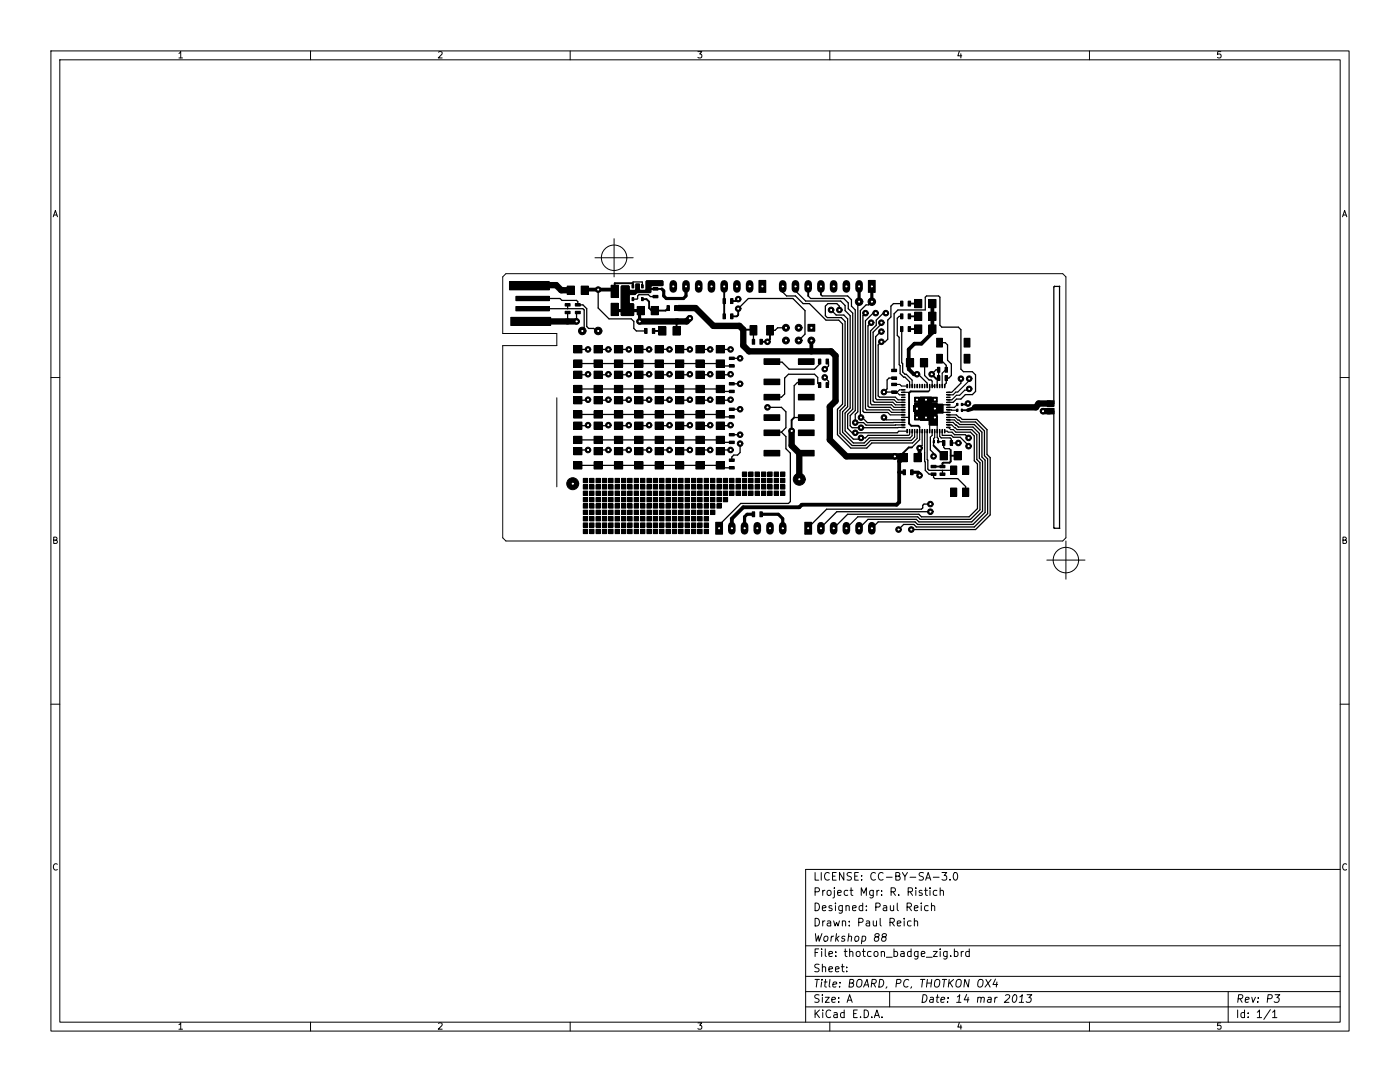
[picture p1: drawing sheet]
<svg xmlns="http://www.w3.org/2000/svg" width="279mm" height="216mm" viewBox="0 0 279 216" stroke-linecap="round" stroke-linejoin="round" font-family="sans-serif">
<g fill="none" stroke="#000" stroke-width=".2">
<path d="M10.2 10.2h259v195.5h-259zM11.9 11.9h255.6v192.1h-255.6zM35.7 10.7l.4-.4v1.3M35.7 11.6h.7M62 10.2v1.7M87.5 10.4l.5-.1 .2 .4-.7 .9h.7M113.8 10.2v1.7M139.3 10.3h.8l-.5 .5 .4 .1v.5l-.2 .2-.5-.2M165.6 10.2v1.7M191.5 10.2l-.3 .9h.7M191.8 10.7v.9M217.4 10.2v1.7"/>
<path d="M243.6 10.3h-.6v.6l.2-.1h.4l.1 .2-.1 .4-.1 .2-.5-.2M10.6 43.3l.4-1.3 .5 1.3M10.7 42.9h.7M100.3 55.2l.7-.6h111.1l.6 .6v52.1l-.6 .7h-111.1l-.7-.7v-38.3h10.8v-2.5h-10.8zM101.7 56.2h8v1.6h-8zM102.9 59.1h6.8v.9h-6.8zM113.2 57.1h1.4v1.6h-1.4zM116 57.1h1.4v1.6h-1.4zM118.7 51.4h7.7M122 56.9h1.4v2.5h-1.4zM122.6 47.6v7.6M124.1 57h1.4l.2 .9h1.1l.1-.1v-1.1h.7v1.1l.2 .1h1l.1-.1v-1.7l.1-.1h3.2l.1 .1-.1 .9h-2.2l-.1 .1v1.2l-.1 .1h-2.7l-.4 .4h-1l-.1 .1v1.6l.9 .2v2.2l-.1 .1h-2.3l-.1-.1v-5.7z"/>
<path d="M126.1 56.8h.4v.7h-.4zM126.1 59.4h.4v.6h-.4zM127.1 56.8h.3v.7h-.3zM128 56.8h.4v.7h-.4zM128 59.4h.4v.6h-.4zM130.3 58.9h1v.5h-1zM130.3 57.4h1v.5h-1zM144.3 59.6h.5v1h-.5zM145.8 59.6h.5v1h-.5zM151.5 56h1.3v2.3h-1.3zM173.3 56h1.4v2.3h-1.4zM182.5 59.8h1.5v1.6h-1.5z"/>
<path d="M185.4 59.8h1.4v1.6h-1.4zM210.4 57.1l.1 .1zM211.4 57.1l.1 .1zM267.9 43.3l.5-1.3 .4 1.3M268 42.9h.7M10.2 75.3h1.7M101.9 63.3h8v1.6h-8zM102.9 61.2h6.8v.8h-6.8zM111.1 79.4v17.8M112.8 60.6h1v.5h-1zM112.8 62.1h1v.5h-1zM114.5 79.1h1.6v1.5h-1.6z"/>
<path d="M114.5 76.9h1.6v1.4h-1.6zM114.5 74.1h1.6v1.4h-1.6zM114.5 71.8h1.6v1.5h-1.6zM114.5 69h1.6v1.4h-1.6zM114.8 60.6h1v.5h-1zM114.8 62.1h1v.5h-1zM118.6 79.1h1.6v1.5h-1.6zM118.6 76.9h1.6v1.4h-1.6zM118.6 74.1h1.6v1.4h-1.6zM118.6 71.8h1.6v1.5h-1.6zM118.6 69h1.6v1.4h-1.6zM122 60.5h1.4v2.5h-1.4z"/>
<path d="M122.6 79.1h1.7v1.5h-1.7zM122.6 76.9h1.7v1.4h-1.7zM122.6 74.1h1.7v1.4h-1.7zM122.6 71.8h1.7v1.5h-1.7zM122.6 69h1.7v1.4h-1.7zM126.7 76.9h1.6v1.4h-1.6zM126.7 74.1h1.6v1.4h-1.6zM126.7 71.8h1.6v1.5h-1.6zM126.7 69h1.6v1.4h-1.6zM126.7 79.1h1.6v1.5h-1.6zM127.2 61.2h1.4v1.6h-1.4zM128.7 65.5h.4v1h-.4z"/>
<path d="M130 61.2h1.4v1.6h-1.4zM130.2 65.5h.5v1h-.5zM130.7 76.9h1.7v1.4h-1.7zM130.7 74.1h1.7v1.4h-1.7zM130.7 71.8h1.7v1.5h-1.7zM130.7 69h1.7v1.4h-1.7zM130.7 79.1h1.7v1.5h-1.7zM131.5 65.2h1.4v1.7h-1.4zM133.1 61h.5v1h-.5zM134.3 65.2h1.4v1.7h-1.4zM134.6 61h.5v1h-.5zM134.8 76.9h1.7v1.4h-1.7z"/>
<path d="M134.8 74.1h1.7v1.4h-1.7zM134.8 79.1h1.7v1.5h-1.7zM134.8 71.8h1.7v1.5h-1.7zM134.8 69h1.7v1.4h-1.7zM138.9 76.9h1.6v1.4h-1.6zM138.9 74.1h1.6v1.4h-1.6zM138.9 71.8h1.6v1.5h-1.6zM138.9 69h1.6v1.4h-1.6zM138.9 79.1h1.6v1.5h-1.6zM142.9 79.1h1.7v1.5h-1.7zM142.9 76.9h1.7v1.4h-1.7zM142.9 74.1h1.7v1.4h-1.7z"/>
<path d="M142.9 71.8h1.7v1.5h-1.7zM142.9 69h1.7v1.4h-1.7zM144.3 62.6h.5v1h-.5zM145.6 71.3h.9v.4h-.9zM145.6 72.8h.9v.5h-.9zM145.6 76.3h.9v.5h-.9zM145.6 77.9h.9v.4h-.9zM145.8 62.6h.5v1h-.5zM149.7 65h1.4v1.9h-1.4zM150.1 67.7h.5v1h-.5zM151.7 67.7h.4v1h-.4zM152.5 71.6h3.1v1.1h-3.1z"/>
<path d="M152.5 75.6h3.1v1.2h-3.1zM152.5 78.7h3.1v1.1h-3.1zM153 65h1.4v1.9h-1.4zM159.3 75.6h3.2v1.2h-3.2zM159.3 71.6h3.2v1.1h-3.2zM159.3 78.7h3.2v1.1h-3.2zM161.2 64.7h1.4v1.4h-1.4zM163.3 76.3h.5v1h-.5zM163.3 71.6h.5v1h-.5zM164.9 76.3h.4v1h-.4zM164.9 71.6h.4v1h-.4zM177.9 75.2h1v.5h-1z"/>
<path d="M177.9 73.7h1v.5h-1zM177.9 78h1v.5h-1zM177.9 76.5h1v.4h-1zM179.7 62.6h.5v1h-.5zM179.7 65.2h.5v1h-.5zM179.7 60.1h.5v1h-.5zM179.9 79.2h.7v.1h-.7zM179.9 79.7h.7v.1h-.7zM179.9 77.7h.7v.1h-.7zM179.9 78.2h.7v.1h-.7zM179.9 78.7h.7v.1h-.7zM180.9 71.6h1.4v1.6h-1.4z"/>
<path d="M181 76.7h.1v.7h-.1zM181.2 62.6h.5v1h-.5zM181.2 65.2h.5v1h-.5zM181.2 60.1h.5v1h-.5zM181.5 76.7h.1v.7h-.1zM182 76.7h.1v.7h-.1zM182.5 76.7h.1v.7h-.1zM182.5 79.3h1v1h-1zM182.5 64.8h1.5v1.7h-1.5zM182.5 62.3h1.5v1.6h-1.5zM183 76.7h.1v.7h-.1zM183.5 76.7h.1v.7h-.1z"/>
<path d="M183.7 79.2h2.2v.9h-2.2zM183.7 71.6h1.4v1.6h-1.4zM184 76.7h.1v.7h-.1zM184.5 76.7h.1v.7h-.1zM185 76.7h.1v.7h-.1zM185.4 64.8h1.4v1.7h-1.4zM185.4 62.3h1.4v1.6h-1.4zM185.5 76.7h.1v.7h-.1zM186 76.7h.1v.7h-.1zM186.1 79.3h1v1h-1zM186.5 76.7h.1v.7h-.1zM186.9 70.7h1.2v1.8h-1.2z"/>
<path d="M186.9 67.5h1.2v1.8h-1.2zM187 76.7h.1v.7h-.1zM187.1 73.3h.5v1h-.5zM187.1 74.9h.5v1h-.5zM187.5 76.7h.1v.7h-.1zM188 76.7h.1v.7h-.1zM188.5 76.7h.1v.7h-.1zM188.6 73.3h.5v1h-.5zM188.6 74.9h.5v1h-.5zM188.9 78.7h.7v.1h-.7zM188.9 78.2h.7v.1h-.7zM188.9 79.7h.7v.1h-.7z"/>
<path d="M188.9 79.2h.7v.1h-.7zM192.4 70.7h1.2v1.8h-1.2zM192.4 67.5h1.2v1.8h-1.2zM209 80h1.1v1.1h-1.1zM210.3 80h.1v1.1h-.1zM267.5 75.3h1.7M114.5 92.1h1.6v1.5h-1.6zM114.5 89.3h1.6v1.4h-1.6zM114.5 87.1h1.6v1.4h-1.6zM114.5 84.2h1.6v1.5h-1.6zM114.5 82h1.6v1.4h-1.6zM116.4 98h.9v.9h-.9z"/>
<path d="M116.4 99.3h.9v.8h-.9zM116.4 96.7h.9v.9h-.9zM116.4 95.5h.9v.8h-.9zM117.7 95.5h.8v.8h-.8zM117.7 96.7h.8v.9h-.8zM117.7 98h.8v.9h-.8zM117.7 99.3h.8v.8h-.8zM118.6 92.1h1.6v1.5h-1.6zM118.6 89.3h1.6v1.4h-1.6zM118.6 87.1h1.6v1.4h-1.6zM118.6 84.2h1.6v1.5h-1.6zM118.6 82h1.6v1.4h-1.6z"/>
<path d="M118.9 95.5h.9v.8h-.9zM118.9 96.7h.9v.9h-.9zM118.9 98h.9v.9h-.9zM118.9 99.3h.9v.8h-.9zM120.2 99.3h.9v.8h-.9zM120.2 98h.9v.9h-.9zM120.2 96.7h.9v.9h-.9zM120.2 95.5h.9v.8h-.9zM121.5 95.5h.9v.8h-.9zM121.5 96.7h.9v.9h-.9zM121.5 98h.9v.9h-.9zM121.5 99.3h.9v.8h-.9z"/>
<path d="M122.6 87.1h1.7v1.4h-1.7zM122.6 84.2h1.7v1.5h-1.7zM122.6 82h1.7v1.4h-1.7zM122.6 92.1h1.7v1.5h-1.7zM122.6 89.3h1.7v1.4h-1.7zM122.8 99.3h.8v.8h-.8zM122.8 98h.8v.9h-.8zM122.8 96.7h.8v.9h-.8zM122.8 95.5h.8v.8h-.8zM124 99.3h.9v.8h-.9zM124 98h.9v.9h-.9zM124 96.7h.9v.9h-.9z"/>
<path d="M124 95.5h.9v.8h-.9zM125.3 95.5h.9v.8h-.9zM125.3 96.7h.9v.9h-.9zM125.3 98h.9v.9h-.9zM125.3 99.3h.9v.8h-.9zM126.6 95.5h.8v.8h-.8zM126.6 96.7h.8v.9h-.8zM126.6 98h.8v.9h-.8zM126.6 99.3h.8v.8h-.8zM126.7 87.1h1.6v1.4h-1.6zM126.7 84.2h1.6v1.5h-1.6zM126.7 92.1h1.6v1.5h-1.6z"/>
<path d="M126.7 89.3h1.6v1.4h-1.6zM126.7 82h1.6v1.4h-1.6zM127.8 99.3h.9v.8h-.9zM127.8 98h.9v.9h-.9zM127.8 96.7h.9v.9h-.9zM127.8 95.5h.9v.8h-.9zM129.1 99.3h.9v.8h-.9zM129.1 98h.9v.9h-.9zM129.1 96.7h.9v.9h-.9zM129.1 95.5h.9v.8h-.9zM130.4 95.5h.8v.8h-.8zM130.4 96.7h.8v.9h-.8z"/>
<path d="M130.4 98h.8v.9h-.8zM130.4 99.3h.8v.8h-.8zM130.7 82h1.7v1.4h-1.7zM130.7 92.1h1.7v1.5h-1.7zM130.7 89.3h1.7v1.4h-1.7zM130.7 87.1h1.7v1.4h-1.7zM130.7 84.2h1.7v1.5h-1.7zM131.6 99.3h.9v.8h-.9zM131.6 98h.9v.9h-.9zM131.6 96.7h.9v.9h-.9zM131.6 95.5h.9v.8h-.9zM132.9 95.5h.9v.8h-.9z"/>
<path d="M132.9 96.7h.9v.9h-.9zM132.9 98h.9v.9h-.9zM132.9 99.3h.9v.8h-.9zM134.2 95.5h.9v.8h-.9zM134.2 96.7h.9v.9h-.9zM134.2 98h.9v.9h-.9zM134.2 99.3h.9v.8h-.9zM134.8 92.1h1.7v1.5h-1.7zM134.8 89.3h1.7v1.4h-1.7zM134.8 87.1h1.7v1.4h-1.7zM134.8 84.2h1.7v1.5h-1.7zM134.8 82h1.7v1.4h-1.7z"/>
<path d="M135.5 99.3h.8v.8h-.8zM135.5 98h.8v.9h-.8zM135.5 96.7h.8v.9h-.8zM135.5 95.5h.8v.8h-.8zM136.7 95.5h.9v.8h-.9zM136.7 96.7h.9v.9h-.9zM136.7 98h.9v.9h-.9zM136.7 99.3h.9v.8h-.9zM138 99.3h.9v.8h-.9zM138 98h.9v.9h-.9zM138 96.7h.9v.9h-.9zM138 95.5h.9v.8h-.9z"/>
<path d="M138.9 92.1h1.6v1.5h-1.6zM138.9 89.3h1.6v1.4h-1.6zM138.9 87.1h1.6v1.4h-1.6zM138.9 84.2h1.6v1.5h-1.6zM138.9 82h1.6v1.4h-1.6zM139.3 99.3h.8v.8h-.8zM139.3 98h.8v.9h-.8zM139.3 96.7h.8v.9h-.8zM139.3 95.5h.8v.8h-.8zM140.5 95.5h.9v.8h-.9zM140.5 96.7h.9v.9h-.9zM140.5 98h.9v.9h-.9z"/>
<path d="M140.5 99.3h.9v.8h-.9zM141.8 99.3h.9v.8h-.9zM141.8 98h.9v.9h-.9zM141.8 95.5h.9v.8h-.9zM141.8 96.7h.9v.9h-.9zM142.9 92.1h1.7v1.5h-1.7zM142.9 89.3h1.7v1.4h-1.7zM142.9 87.1h1.7v1.4h-1.7zM142.9 84.2h1.7v1.5h-1.7zM142.9 82h1.7v1.4h-1.7zM143.1 99.3h.8v.8h-.8zM143.1 98h.8v.9h-.8z"/>
<path d="M143.1 96.7h.8v.9h-.8zM143.1 95.5h.8v.8h-.8zM144.3 99.3h.9v.8h-.9zM144.3 98h.9v.9h-.9zM144.3 96.7h.9v.9h-.9zM144.3 95.5h.9v.8h-.9zM145.6 81.4h.9v.5h-.9zM145.6 82.9h.9v.5h-.9zM145.6 86.5h.9v.5h-.9zM145.6 88h.9v.5h-.9zM145.6 91.6h.9v.5h-.9zM145.6 93.1h.9v.5h-.9z"/>
<path d="M145.6 98h.9v.9h-.9zM145.6 95.5h.9v.8h-.9zM145.6 96.7h.9v.9h-.9zM146.9 98h.9v.9h-.9zM146.9 96.7h.9v.9h-.9zM146.9 95.5h.9v.8h-.9zM148.2 94.2h.8v.8h-.8zM148.2 98h.8v.9h-.8zM148.2 95.5h.8v.8h-.8zM148.2 96.7h.8v.9h-.8zM149.4 94.2h.9v.8h-.9zM149.4 98h.9v.9h-.9z"/>
<path d="M149.4 95.5h.9v.8h-.9zM149.4 96.7h.9v.9h-.9zM150.7 94.2h.9v.8h-.9zM150.7 98h.9v.9h-.9zM150.7 96.7h.9v.9h-.9zM150.7 95.5h.9v.8h-.9zM152 94.2h.8v.8h-.8zM152 95.5h.8v.8h-.8zM152 96.7h.8v.9h-.8zM152 98h.8v.9h-.8zM152.5 82.8h3.1v1.1h-3.1zM152.5 85.8h3.1v1.1h-3.1z"/>
<path d="M152.5 89.9h3.1v1.1h-3.1zM153.2 94.2h.9v.8h-.9zM153.2 96.7h.9v.9h-.9zM153.2 95.5h.9v.8h-.9zM153.2 98h.9v.9h-.9zM154.5 94.2h.9v.8h-.9zM154.5 96.7h.9v.9h-.9zM154.5 95.5h.9v.8h-.9zM154.5 98h.9v.9h-.9zM155.8 95.5h.8v.8h-.8zM155.8 94.2h.8v.8h-.8zM155.8 96.7h.8v.9h-.8z"/>
<path d="M155.8 98h.8v.9h-.8zM159.3 82.8h3.2v1.1h-3.2zM159.3 89.9h3.2v1.1h-3.2zM159.3 85.8h3.2v1.1h-3.2zM179.6 90.5h1.5v1.6h-1.5zM179.9 80.2h.7v.1h-.7zM179.9 80.7h.7v.1h-.7zM179.9 81.2h.7v.1h-.7zM179.9 81.7h.7v.1h-.7zM179.9 82.2h.7v.1h-.7zM179.9 82.7h.7v.1h-.7zM179.9 83.2h.7v.1h-.7z"/>
<path d="M179.9 83.7h.7v.1h-.7zM179.9 84.2h.7v.1h-.7zM179.9 84.7h.7v.1h-.7zM179.9 85.2h.7v.1h-.7zM180.2 93.7h.5v1h-.5zM181 85.7h.1v.7h-.1zM181.5 85.7h.1v.7h-.1zM181.7 93.7h.5v1h-.5zM182 85.7h.1v.7h-.1zM182.4 80.9h1.2v1.3h-1.2zM182.4 90.5h1.5v1.6h-1.5zM182.5 85.7h.1v.7h-.1z"/>
<path d="M182.5 82.8h1v1h-1zM182.5 80.4h1v2.3h-1zM183 85.7h.1v.7h-.1zM183.5 85.7h.1v.7h-.1zM183.6 80.1h2.4v2.8h-2.4zM183.6 83h2.3v.9h-2.3zM184 85.7h.1v.7h-.1zM184.5 85.7h.1v.7h-.1zM185 85.7h.1v.7h-.1zM185.4 83.1h1.6v1.7h-1.6zM185.5 85.7h.1v.7h-.1zM185.8 94.4h1v.5h-1z"/>
<path d="M185.8 92.8h1v.5h-1zM186 85.7h.1v.7h-.1zM186.1 82.8h1v1h-1zM186.1 80.4h1v2.3h-1zM186.2 87.9h.3v.5h-.3zM186.3 80.7h1.9v1.7h-1.9zM186.5 85.7h.1v.7h-.1zM187 85.7h.1v.7h-.1zM187.1 87.9h.3v.5h-.3zM187.5 85.7h.1v.7h-.1zM187.6 94.4h1v.5h-1zM187.6 92.8h1v.5h-1z"/>
<path d="M187.6 90.1h1.5v1.7h-1.5zM188 85.7h.1v.7h-.1zM188.1 87.9h.5v1h-.5zM188.5 85.7h.1v.7h-.1zM188.9 85.2h.7v.1h-.7zM188.9 84.7h.7v.1h-.7zM188.9 83.7h.7v.1h-.7zM188.9 83.2h.7v.1h-.7zM188.9 82.7h.7v.1h-.7zM188.9 82.2h.7v.1h-.7zM188.9 84.2h.7v.1h-.7zM188.9 81.7h.7v.1h-.7z"/>
<path d="M188.9 81.2h.7v.1h-.7zM188.9 80.7h.7v.1h-.7zM188.9 80.2h.7v.1h-.7zM189.6 87.9h.5v1h-.5zM189.7 93h1.2v1.6h-1.2zM189.7 97.4h1.2v1.6h-1.2zM190.4 90.1h1.5v1.7h-1.5zM190.9 80.5h.3v.4h-.3zM190.9 81.6h.3v.5h-.3zM191.8 80.5h.3v.4h-.3zM191.8 81.6h.3v.5h-.3zM192.1 97.4h1.2v1.6h-1.2z"/>
<path d="M192.1 93h1.2v1.6h-1.2zM209 81.5h1.1v1.1h-1.1zM210.3 81.5h.1v1.1h-.1zM10.7 107.8l.6-.1v-.4l-.6-.1v1.2h.5l.2-.4-.3-.2M116.4 105.6h.9v.9h-.9zM116.4 103.1h.9v.8h-.9zM116.4 101.8h.9v.9h-.9zM116.4 100.5h.9v.9h-.9zM116.4 104.3h.9v.9h-.9zM117.7 100.5h.8v.9h-.8zM117.7 101.8h.8v.9h-.8zM117.7 103.1h.8v.8h-.8z"/>
<path d="M117.7 105.6h.8v.9h-.8zM117.7 104.3h.8v.9h-.8zM118.9 100.5h.9v.9h-.9zM118.9 101.8h.9v.9h-.9zM118.9 103.1h.9v.8h-.9zM118.9 105.6h.9v.9h-.9zM118.9 104.3h.9v.9h-.9zM120.2 105.6h.9v.9h-.9zM120.2 103.1h.9v.8h-.9zM120.2 101.8h.9v.9h-.9zM120.2 100.5h.9v.9h-.9zM120.2 104.3h.9v.9h-.9z"/>
<path d="M121.5 100.5h.9v.9h-.9zM121.5 101.8h.9v.9h-.9zM121.5 103.1h.9v.8h-.9zM121.5 105.6h.9v.9h-.9zM121.5 104.3h.9v.9h-.9zM122.8 105.6h.8v.9h-.8zM122.8 103.1h.8v.8h-.8zM122.8 101.8h.8v.9h-.8zM122.8 100.5h.8v.9h-.8zM122.8 104.3h.8v.9h-.8zM124 105.6h.9v.9h-.9zM124 103.1h.9v.8h-.9z"/>
<path d="M124 101.8h.9v.9h-.9zM124 100.5h.9v.9h-.9zM124 104.3h.9v.9h-.9zM125.3 100.5h.9v.9h-.9zM125.3 101.8h.9v.9h-.9zM125.3 103.1h.9v.8h-.9zM125.3 105.6h.9v.9h-.9zM125.3 104.3h.9v.9h-.9zM126.6 100.5h.8v.9h-.8zM126.6 101.8h.8v.9h-.8zM126.6 103.1h.8v.8h-.8zM126.6 105.6h.8v.9h-.8z"/>
<path d="M126.6 104.3h.8v.9h-.8zM127.8 105.6h.9v.9h-.9zM127.8 103.1h.9v.8h-.9zM127.8 101.8h.9v.9h-.9zM127.8 100.5h.9v.9h-.9zM127.8 104.3h.9v.9h-.9zM129.1 105.6h.9v.9h-.9zM129.1 103.1h.9v.8h-.9zM129.1 101.8h.9v.9h-.9zM129.1 100.5h.9v.9h-.9zM129.1 104.3h.9v.9h-.9zM130.4 100.5h.8v.9h-.8z"/>
<path d="M130.4 101.8h.8v.9h-.8zM130.4 103.1h.8v.8h-.8zM130.4 105.6h.8v.9h-.8zM130.4 104.3h.8v.9h-.8zM131.6 105.6h.9v.9h-.9zM131.6 103.1h.9v.8h-.9zM131.6 101.8h.9v.9h-.9zM131.6 100.5h.9v.9h-.9zM131.6 104.3h.9v.9h-.9zM132.9 100.5h.9v.9h-.9zM132.9 101.8h.9v.9h-.9zM132.9 103.1h.9v.8h-.9z"/>
<path d="M132.9 105.6h.9v.9h-.9zM132.9 104.3h.9v.9h-.9zM134.2 100.5h.9v.9h-.9zM134.2 101.8h.9v.9h-.9zM134.2 103.1h.9v.8h-.9zM134.2 105.6h.9v.9h-.9zM134.2 104.3h.9v.9h-.9zM135.5 105.6h.8v.9h-.8zM135.5 103.1h.8v.8h-.8zM135.5 101.8h.8v.9h-.8zM135.5 100.5h.8v.9h-.8zM135.5 104.3h.8v.9h-.8z"/>
<path d="M136.7 100.5h.9v.9h-.9zM136.7 101.8h.9v.9h-.9zM136.7 103.1h.9v.8h-.9zM136.7 105.6h.9v.9h-.9zM136.7 104.3h.9v.9h-.9zM138 105.6h.9v.9h-.9zM138 103.1h.9v.8h-.9zM138 101.8h.9v.9h-.9zM138 100.5h.9v.9h-.9zM138 104.3h.9v.9h-.9zM139.3 105.6h.8v.9h-.8zM139.3 103.1h.8v.8h-.8z"/>
<path d="M139.3 101.8h.8v.9h-.8zM139.3 100.5h.8v.9h-.8zM139.3 104.3h.8v.9h-.8zM140.5 100.5h.9v.9h-.9zM140.5 101.8h.9v.9h-.9zM140.5 103.1h.9v.8h-.9zM140.5 105.6h.9v.9h-.9zM140.5 104.3h.9v.9h-.9zM141.8 101.8h.9v.9h-.9zM141.8 100.5h.9v.9h-.9zM142.8 104.2h1.4v2.4h-1.4zM143.1 100.5h.8v.9h-.8z"/>
<path d="M150.1 102.1h.5v1h-.5zM151.7 102.1h.4v1h-.4zM160.6 104.2h1.4v2.4h-1.4zM208.9 111.8h7.6M210.4 105.4l.1 .1zM211.4 105.4l.1 .1zM212.7 108v7.6M268 107.8l.6-.1v-.4l-.6-.1v1.2h.5l.2-.4-.3-.2M10.2 140.5h1.7M267.5 140.5h1.7M11.4 172.5a.6 .6 0 0 0-.8 .4 .6 .6 0 0 0 .6 .7l.2-.1M162.7 177.9h.7l.1-.2v-.4l-.3-.2h-.5v1.6"/>
<path d="M162.7 174.1v1.5h.7M163.9 174.1v1.5M164.2 177.7v1M164.6 177.7h-.3l-.1 .2M165.1 177.8l.3-.1 .4 .1 .1 .6-.2 .2-.3 .1-.3-.2zM165.5 174.2a.61 .61 0 0 0-.8 0 .61 .61 0 0 0-.1 .8 .57 .57 0 0 0 .3 .6 .57 .57 0 0 0 .6-.1M166.2 174.8h.5M166.5 177.7v1.3l-.3 .2M166.5 177.1v.2M166.9 174.1h-.7v1.5h.7M167.2 178.2l.7-.2-.1-.3h-.4l-.2 .2v.7h.6M168.4 174.1v1.5l-.9-1.5v1.5"/>
<path d="M169.2 177.7h-.4l-.3 .2 .1 .7h.6M169.6 177.7h.6M169.9 177.1v1.4l.3 .2M169.9 174.2l-.6-.1-.2 .3 .1 .4 .7 .2v.5l-.3 .1h-.5M170.6 174.8h.5M171.3 174.1h-.7v1.5h.7M171.9 178.7v-1.6l.5 1.1 .5-1.1v1.6M172 175.5v.1M172 174.7v.1M174.3 177.7v1.2l-.3 .3-.4-.1M174.3 177.7h-.5l-.2 .2 .1 .7h.6M174.7 174.2a.61 .61 0 0 0-.7 0 .61 .61 0 0 0-.2 .8 .57 .57 0 0 0 .3 .6 .57 .57 0 0 0 .6-.1"/>
<path d="M175 177.7v1M175.4 177.7h-.2l-.2 .2M175.9 178.5v.2M175.9 177.7v.2M176.2 174.2a.61 .61 0 0 0-.7 0 .61 .61 0 0 0-.2 .8 .57 .57 0 0 0 .3 .6 .57 .57 0 0 0 .6-.1M176.9 175h1.2M177.8 177.9h.8l.1-.2-.1-.4-.2-.2h-.6v1.6M178.2 177.9l.5 .8M178.8 174.8h.6l.2-.3-.2-.3-.6-.1v1.5h.6l.3-.3a.4 .4 0 0 0-.4-.5M179.4 178.5v.2M180.1 174.1l.5 .8 .5-.8M180.6 174.9v.7"/>
<path d="M181.2 177.9h.8l.1-.2-.1-.4-.2-.2h-.6v1.6M181.6 177.9l.5 .8M181.6 175h1.2M182.8 177.1v.2M182.8 177.7v1M184 177.7h-.4l-.2 .2 .1 .2 .5 .1v.4h-.6M184.3 174.2l-.6-.1-.3 .3 .2 .4 .6 .2v.5l-.2 .1h-.6M184.5 177.7h.6M184.7 177.1v1.4l.4 .2M184.7 175.6l.5-1.5 .5 1.5M184.9 175.2h.7M185.6 177.1v.2"/>
<path d="M185.6 177.7v1M186.3 175h1.1M187 177.7h-.5l-.2 .2 .1 .7h.6M187.6 177.8l.3-.1h.3l.1 1M187.6 177.1v1.6M188 174.1h.9l-.5 .6 .5 .1v.7l-.3 .1-.6-.1M189.6 175.5v.1M190.4 174.2l.2-.1a.81 .81 0 0 1 .5 .8 .81 .81 0 0 1-.5 .7l-.2-.1-.2-.5zM267.5 173.5h-106.7v30.5M268.7 172.5a.6 .6 0 0 0-.8 .4 .6 .6 0 0 0 .6 .7l.2-.1M160.8 188.7h106.7M160.8 194.8h106.7"/>
<path d="M160.8 197.9h106.7M162.7 195.4h.8M162.7 183.2a.77 .77 0 0 1 .8 .8 .77 .77 0 0 1-.8 .8zM162.7 180.2a.77 .77 0 0 1 .8 .8 .77 .77 0 0 1-.8 .7zM162.7 190.1h.5M162.7 186.3l.2 1.5 .4-1.1 .2 1.1 .5-1.5M163.1 195.4l-.2 1.6M163.4 189.3h-.7v1.6M163.5 198.6l-.6-.1-.3 .3 .1 .3 .7 .3v.5l-.2 .1-.6-.1M163.5 192.5l-.6-.1-.3 .3 .1 .3 .7 .3v.5l-.2 .1-.6-.1M164 189.3v.2M164 195.9l-.2 1.1"/>
<path d="M164 189.8v1.1M164 195.4v.2M164.1 198.5v.1M164.1 193l.2-.1 .4 .1 .1 .9M164.1 181.2l.7-.1v-.3l-.5-.1-.2 .2 .1 .7h.6M164.1 192.4v1.5M164.1 199v1M164.2 183.8v1M164.5 195.9h.6M164.5 186.9l.3-.1 .4 .1v.6l-.2 .2-.4 .1-.2-.1zM164.6 183.8h-.3l-.1 .2M164.7 199h.8l-.8 1h.8"/>
<path d="M164.7 189.3v1.3l.2 .3M164.8 195.4l-.2 1.3 .3 .3M165.1 183.8h.6l.1 1M165.4 190.4l.8-.2-.1-.3-.5-.1-.2 .3 .1 .7h.6M165.4 193.4l.8-.1-.1-.3-.5-.1-.2 .2 .1 .7h.6M165.6 195.4l-.1 1.3 .2 .3M165.8 184.1l-.5 .1-.2 .2 .2 .4 .5-.1M165.9 186.8l-.1 1M166 199.5l.7-.1v-.3l-.5-.1-.2 .2 .1 .7h.6M166 180.8l-.4-.1-.2 .2 .1 .2 .5 .2v.3h-.6M166.2 196.5l.8-.2-.1-.3h-.5l-.2 .7 .2 .3 .4-.1M166.4 186.8l-.5 .3"/>
<path d="M166.4 183.8l.3 1 .3-.8 .2 .8 .3-1M166.7 193.4l.8-.1-.1-.3-.4-.1-.3 .2 .1 .7h.6M166.7 180.2v.1M166.7 180.7v1M166.8 190.7v.2M166.8 189.9v.2M166.9 186.3l-.1 1.5M167 187.2l.3 .6M167.4 199.9v.1M167.4 199.1v.1M167.5 186.8l-.7 .6M167.6 196.8l-.1 .2"/>
<path d="M167.7 196l-.1 .2M167.9 192.9h.6M168.1 192.4v1.3l.4 .2M168.1 183.9l.2-.1h.4l.1 1M168.1 180.7v1.2l-.3 .3h-.3M168.1 180.8l-.4-.1-.3 .3 .1 .6h.6M168.1 183.8v1M168.5 189.8h.6M168.6 186.9a.37 .37 0 0 0-.6 .2l.6 .4-.3 .3-.4-.1M168.7 189.3v1.3l.4 .3M168.8 180.8l.3-.1 .3 .1 .1 .9M168.8 180.7v1"/>
<path d="M169 193.8v.1M169 193v.1M169.2 199.6h.7M169.3 186.9l.3-.1 .3 .1v.9M169.4 186.3l-.2 1.5M169.5 184.6v.2M169.5 183.8v.2M169.5 196.2l.7-.1 .2-.2-.1-.3-.2-.2h-.5l-.2 1.6h.6l.3-.2 .1-.3-.4-.3M169.6 190l.2-.2 .3 .1 .1 1M169.6 189.3v1.6M170.1 181.2l.8-.1-.1-.3-.4-.1-.3 .2 .1 .7h.6M170.7 186.9l.2-.1 .5 .1v.6l-.2 .2-.4 .1-.2-.1z"/>
<path d="M170.9 190l.3-.2 .4 .2 .1 .6-.2 .2-.3 .1-.3-.2zM171.1 195.7a.53 .53 0 0 1 .9 0 1.12 1.12 0 0 1-.5 1.3l-.4-.1a1.14 1.14 0 0 1 0-1.2zM171.4 184h.7l.1-.2v-.4l-.2-.2h-.6v1.6M172.1 186.9l.4-.1 .3 .3-.2 .6h-.6M172.1 189.8h.6M172.1 186.8l-.2 1.5M172.2 180.8l-.5-.1-.2 .3 .1 .6h.6M172.2 180.2v1.5M172.3 189.3v1.3l.4 .3M172.3 197l.7-1.6 .4 1.6M172.5 196.5h.8M172.9 183.8h.6l.1 1"/>
<path d="M172.9 181.6v.1M172.9 180.8v.1M173.6 184.1l-.6 .1-.2 .2 .2 .4 .6-.1M173.8 189.9l-.4-.1-.3 .3 .2 .7h.5M174 196.2h.7l.2-.3-.1-.3-.2-.2h-.5l-.2 1.6M174.3 183.8l.1 .9 .3 .1 .2-.2M174.3 196.2l.4 .8M174.5 190l.2-.2 .5 .2v.6l-.1 .2-.4 .1-.2-.2zM174.8 181l.7-.1 .2-.2-.1-.4-.2-.1h-.6v1.5M174.8 186.9l-.2-.2 .1-.3 .2-.1 .5 .1 .1 .2-.1 .2-.7 .2-.2 .2 .1 .5a.5 .5 0 0 0 .7 0 .5 .5 0 0 0 0-.7l-.2-.1M174.9 183.8v1M175.6 195.4a.76 .76 0 0 1 .8 .6 .76 .76 0 0 1-.4 .9l-.6 .1z"/>
<path d="M175.7 183.2v1.3l.2 .3M175.9 190l.2-.2 .4 .1v1M175.9 189.8v1.1M176.3 186.9l-.3-.2 .1-.3 .3-.1 .4 .1 .1 .2-.1 .2-.7 .2-.1 .2v.5a.5 .5 0 0 0 .7 0 .5 .5 0 0 0 0-.7l-.1-.1M176.3 180.8h.6l.1 .9M176.9 191h1.2M177 181.1h-.5l-.3 .3 .3 .3 .5-.1M177 196.9l-.2 .3M177.5 197.9v3M177.6 184h.7l.2-.2-.1-.4-.2-.2h-.6v1.6M177.7 180.7l.1 .9 .3 .1 .2-.1M178 184l.5 .8"/>
<path d="M178.3 180.7v1M178.4 189.9l.5-.1 .2 .3-.1 .7h-.6M178.4 189.3v1.6M178.9 196.2h.7l.2-.3v-.3l-.2-.2h-.6l-.2 1.6M179.1 184.3l.7-.2-.1-.3h-.4l-.2 .2v.7h.6M179.1 180.2v1.3l.2 .2M179.8 189.9h.6v1M180.4 190.2l-.5 .1a.3 .3 0 0 0-.2 .3 .3 .3 0 0 0 .2 .3l.5-.1M180.4 183.2v.2M180.4 183.8v1M181 181l.8-.1 .1-.2-.1-.4-.2-.1h-.6v1.5M181.4 195.6a.73 .73 0 0 0-1 .4 .73 .73 0 0 0 .5 1l.3-.2"/>
<path d="M181.4 181l.5 .7M181.8 189.9l-.4-.1-.3 .3 .1 .7h.6M181.8 183.8h-.4l-.3 .2 .1 .7h.6M181.8 189.3v1.6M181.9 196.9l-.2 .3M182.5 183.9l.2-.1h.4v1M182.5 181.2l.7-.1-.1-.3-.4-.1-.2 .2 .1 .7h.5M182.5 183.2v1.6M183.2 189.8v1.3l-.3 .3-.3-.1M183.2 189.9l-.4-.1-.3 .3 .1 .7h.6M183.7 195.4h.9M183.9 190.4l.7-.2-.1-.3-.4-.1-.2 .3v.7h.6"/>
<path d="M183.9 180.2v.1M183.9 180.7v1M184.1 195.4l-.1 1.6M184.2 198.5a.76 .76 0 0 1 .8 .5 .76 .76 0 0 1-.4 .9l-.6 .1zM184.9 191h1.1M185 196.2h.9M185.1 195.4l-.2 1.6M185.2 180.8l-.4-.1-.3 .3 .2 .6h.5M185.7 199.1h.5v.9M185.9 180.8l.2-.1 .4 .1v.9M185.9 180.2v1.5M186 195.4l-.2 1.6"/>
<path d="M186.3 189.8h.8l-.8 1.1h.8M186.3 199.4l-.7 .1-.1 .3 .2 .2 .5-.1M186.7 195.7a.53 .53 0 0 1 .8 0 1.12 1.12 0 0 1-.4 1.3l-.5-.1a1.14 1.14 0 0 1 .1-1.2zM186.8 199h.6M187.1 198.5l-.1 1.3 .3 .2M187.6 189.3v.2M187.6 189.8v1.1M187.8 199.5l.7-.1v-.3l-.4-.1-.3 .2v.7h.6M188.1 195.4h.8M188.5 195.4l-.2 1.6M189 189.8v1.3l-.3 .3-.3-.1M189 189.9l-.4-.1-.3 .3 .1 .7h.6"/>
<path d="M189.1 199.9v.1M189.2 199.1v.1M189.4 195.4l-.2 1.6M189.6 196.1l.5 .9M189.7 190.7v.2M190.3 195.4l-1 .9M190.5 189.9l.4-.1 .3 .3-.2 .7h-.5M190.5 189.3v1.6M190.9 195.7a.53 .53 0 0 1 .9 0 1.12 1.12 0 0 1-.4 1.3l-.5-.1a1.14 1.14 0 0 1 0-1.2zM191.1 198.9l.4-.4-.1 1.5M191.8 189.8v1.1M192.3 189.8l-.3 .1-.2 .2"/>
<path d="M192.9 198.4l-.5 1.1h1M193.2 199l-.1 1M193.4 195.4l-.2 1.6-.6-1.6-.2 1.6M193.4 189.9l-.4-.1-.3 .3 .2 .7h.5M193.4 189.3v1.6M195.2 199.1l.2-.1 .4 .1-.1 .9M195.2 199l-.1 1M195.3 195.7a.53 .53 0 0 1 .9 0 1.12 1.12 0 0 1-.5 1.3l-.4-.1a1.14 1.14 0 0 1 0-1.2zM195.8 199.2a.38 .38 0 0 1 .6-.1v.9M196.8 195.4l.8 1.6M197.2 199.1h.6l-.1 .9M197.8 195.4l-1.2 1.6"/>
<path d="M197.8 199.4h-.5l-.2 .2 .1 .4 .5-.1M198.6 199l-.1 1M198.7 195.4l-.5 1.1h.9M199 195.9l-.2 1.1M199 199l-.4 .3M200.7 198.6l.6-.1 .2 .1v.3l-1.1 1.1h1M202.3 198.6l.3-.1a.9 .9 0 0 1-.3 1.5l-.2-.1-.1-.5zM203.5 198.9l.5-.4-.2 1.5M205 198.5h.9l-.6 .6 .4 .1v.7l-.3 .1-.6-.1M245.1 197.9v6.1M247.1 199.3l.7-.1 .2-.2v-.4l-.2-.1h-.6l-.2 1.5M247.5 199.3l.4 .7"/>
<path d="M248.5 199.5l.8-.1-.1-.3h-.5l-.2 .7 .2 .2 .4-.1M249.8 199l.3 1 .5-1M251 199.9v.1M251.1 199.1v.1M253 199.3l.7-.1 .2-.2v-.4l-.2-.1h-.6l-.2 1.5M254.5 198.5h.9l-.6 .6 .4 .1v.7l-.3 .1-.6-.1M35.7 204.5l.4-.4v1.3M35.7 205.4h.7M62 204v1.7M87.5 204.2l.5-.1 .2 .4-.7 .9h.7M113.8 204v1.7M139.3 204.1h.8l-.5 .5 .4 .1v.5l-.2 .2-.5-.2"/>
<path d="M160.8 200.9h106.7M162.7 201.5v1.6M162.9 202.2l.6 .9M163.5 201.5l-.8 .9M164.2 201.5v.2M164.2 202v1.1M165.6 204v1.7M165.8 201.7a.61 .61 0 0 0-.8 0 .61 .61 0 0 0-.2 .7 .57 .57 0 0 0 .3 .6 .57 .57 0 0 0 .7-.1M166.4 202.1h.6l.1 1M167.1 202.4l-.5 .1-.2 .2 .2 .4 .5-.1M168.5 202.1l-.5-.1-.3 .3 .2 .7h.6M168.5 201.5v1.6"/>
<path d="M169.1 200l.5-1.5 .5 1.5M170.4 202.3h.5M171.1 201.5h-.7v1.6h.7M171.7 202.9v.2M172.5 201.5a.77 .77 0 0 1 .8 .8 .77 .77 0 0 1-.8 .8zM174 202.9v.2M174.5 203.1l.5-1.6 .5 1.6M174.6 202.6h.8M176 202.9v.2M190.9 200h.9M191.5 204l-.3 .9h.7M191.8 204.5v.9"/>
<path d="M203.4 200h.9M217.4 204v1.7M243.6 204.1h-.6v.6l.2-.1h.4l.1 .2-.1 .4-.1 .2-.5-.2M247 201.5v1.6M248.4 202.1l-.5-.1-.2 .3 .1 .7h.6M248.4 201.5v1.6M249.1 202.9v.2M249.1 202.1v.2M250.9 202l.5-.5v1.6M250.9 203.1h.9M253.5 201.5l-1.3 1.9M254 202l.4-.5v1.6"/>
<path d="M254 203.1h.8"/>
<circle cx="119.4" cy="57.8" r=".56"/>
<circle cx="122.6" cy="51.4" r="2.54"/>
<circle cx="147.3" cy="59.7" r=".56"/>
<circle cx="115.1" cy="64.1" r=".56"/>
<circle cx="116.2" cy="66" r=".75"/>
<circle cx="117.3" cy="74.7" r=".56"/>
<circle cx="117.3" cy="79.8" r=".56"/>
<circle cx="117.3" cy="69.7" r=".56"/>
<circle cx="119.4" cy="66" r=".75"/>
<circle cx="121.4" cy="74.7" r=".56"/>
<circle cx="121.4" cy="79.8" r=".56"/>
<circle cx="121.4" cy="69.7" r=".56"/>
<circle cx="125.5" cy="79.8" r=".56"/>
<circle cx="125.5" cy="74.7" r=".56"/>
<circle cx="125.5" cy="69.7" r=".56"/>
<circle cx="127.6" cy="64.1" r=".56"/>
<circle cx="129.5" cy="79.8" r=".56"/>
<circle cx="129.5" cy="74.7" r=".56"/>
<circle cx="129.5" cy="69.7" r=".56"/>
<circle cx="133.6" cy="79.8" r=".56"/>
<circle cx="133.6" cy="74.7" r=".56"/>
<circle cx="133.6" cy="69.7" r=".56"/>
<circle cx="137.7" cy="63.5" r=".56"/>
<circle cx="137.7" cy="74.7" r=".56"/>
<circle cx="137.7" cy="79.8" r=".56"/>
<circle cx="137.7" cy="69.7" r=".56"/>
<circle cx="141.7" cy="79.8" r=".56"/>
<circle cx="141.7" cy="74.7" r=".56"/>
<circle cx="141.7" cy="69.7" r=".56"/>
<circle cx="145.8" cy="79.8" r=".56"/>
<circle cx="145.8" cy="74.7" r=".56"/>
<circle cx="145.8" cy="69.7" r=".56"/>
<circle cx="147.3" cy="61.6" r=".56"/>
<circle cx="147.7" cy="71.5" r=".56"/>
<circle cx="147.7" cy="76.6" r=".56"/>
<circle cx="153.2" cy="68.2" r=".56"/>
<circle cx="156.8" cy="67.9" r=".69"/>
<circle cx="156.8" cy="65.4" r=".69"/>
<circle cx="159.4" cy="65.4" r=".69"/>
<circle cx="159.4" cy="67.9" r=".69"/>
<circle cx="161.9" cy="67.9" r=".69"/>
<circle cx="164.6" cy="73.7" r=".56"/>
<circle cx="164.6" cy="75.3" r=".56"/>
<circle cx="165.9" cy="61.8" r=".56"/>
<circle cx="167.5" cy="61.8" r=".56"/>
<circle cx="171.4" cy="60.2" r=".75"/>
<circle cx="172.7" cy="62.5" r=".56"/>
<circle cx="173.9" cy="64.4" r=".56"/>
<circle cx="174" cy="60.2" r=".75"/>
<circle cx="174.8" cy="62.5" r=".56"/>
<circle cx="175.9" cy="64.4" r=".56"/>
<circle cx="175.9" cy="68.2" r=".56"/>
<circle cx="175.9" cy="66.2" r=".56"/>
<circle cx="176.4" cy="78.2" r=".56"/>
<circle cx="176.8" cy="62.5" r=".56"/>
<circle cx="183" cy="74.7" r=".56"/>
<circle cx="185.9" cy="74.7" r=".56"/>
<circle cx="191.8" cy="75.6" r=".56"/>
<circle cx="193.4" cy="75.6" r=".56"/>
<circle cx="193.4" cy="77.6" r=".56"/>
<circle cx="114.3" cy="96.5" r="1.19"/>
<circle cx="117.3" cy="89.8" r=".56"/>
<circle cx="117.3" cy="84.8" r=".56"/>
<circle cx="121.4" cy="89.8" r=".56"/>
<circle cx="121.4" cy="84.8" r=".56"/>
<circle cx="125.5" cy="84.8" r=".56"/>
<circle cx="125.5" cy="89.8" r=".56"/>
<circle cx="129.5" cy="89.8" r=".56"/>
<circle cx="129.5" cy="84.8" r=".56"/>
<circle cx="133.6" cy="84.8" r=".56"/>
<circle cx="133.6" cy="89.8" r=".56"/>
<circle cx="137.7" cy="84.8" r=".56"/>
<circle cx="137.7" cy="89.8" r=".56"/>
<circle cx="141.7" cy="84.8" r=".56"/>
<circle cx="141.7" cy="89.8" r=".56"/>
<circle cx="145.8" cy="84.8" r=".56"/>
<circle cx="145.8" cy="89.8" r=".56"/>
<circle cx="147.7" cy="88.5" r=".56"/>
<circle cx="147.7" cy="86.7" r=".56"/>
<circle cx="147.7" cy="81.7" r=".56"/>
<circle cx="153.2" cy="81.3" r=".56"/>
<circle cx="158" cy="86" r=".56"/>
<circle cx="159.5" cy="95.6" r="1.19"/>
<circle cx="170.7" cy="86.4" r=".56"/>
<circle cx="170.7" cy="84.3" r=".56"/>
<circle cx="171.8" cy="87.4" r=".56"/>
<circle cx="171.8" cy="85.3" r=".56"/>
<circle cx="171.8" cy="83.3" r=".56"/>
<circle cx="176.4" cy="83.3" r=".56"/>
<circle cx="178.6" cy="91.1" r=".56"/>
<circle cx="183.5" cy="94.9" r=".56"/>
<circle cx="183.5" cy="89.4" r=".56"/>
<circle cx="186.3" cy="91.1" r=".56"/>
<circle cx="191.3" cy="88.4" r=".56"/>
<circle cx="193.2" cy="80.5" r=".56"/>
<circle cx="193.3" cy="87.4" r=".56"/>
<circle cx="193.3" cy="89" r=".56"/>
<circle cx="208.2" cy="82" r=".56"/>
<circle cx="179.3" cy="105.7" r=".56"/>
<circle cx="181.9" cy="105.7" r=".56"/>
<circle cx="185.7" cy="100.6" r=".56"/>
<circle cx="185.7" cy="102.1" r=".56"/>
<circle cx="212.7" cy="111.8" r="2.54"/>
</g>
<g fill="#000">
<path d="M101.7 56.2h8v1.6h-8zM102.9 59.1h6.8v.9h-6.8zM113.2 57.1h1.4v1.6h-1.4zM116 57.1h1.4v1.6h-1.4zM122 56.9h1.4v2.5h-1.4zM126.1 56.8h.4v.7h-.4zM126.1 59.4h.4v.6h-.4zM127.1 56.8h.3v.7h-.3zM128 56.8h.4v.7h-.4zM128 59.4h.4v.6h-.4zM130.3 58.9h1v.5h-1zM130.3 57.4h1v.5h-1z"/>
<path d="M124.1 57h1.4l.2 .9h1.1l.1-.1v-1.1h.7v1.1l.2 .1h1l.1-.1v-1.7l.1-.1h3.2l.1 .1-.1 .9h-2.2l-.1 .1v1.2l-.1 .1h-2.7l-.4 .4h-1l-.1 .1v1.6l.9 .2v2.2l-.1 .1h-2.3l-.1-.1v-5.7zM144.3 59.6h.5v1h-.5zM145.8 59.6h.5v1h-.5zM151.5 56h1.3v2.3h-1.3zM173.3 56h1.4v2.3h-1.4zM182.5 59.8h1.5v1.6h-1.5zM185.4 59.8h1.4v1.6h-1.4zM210.4 57.1l.1 .1zM211.4 57.1l.1 .1zM101.9 63.3h8v1.6h-8zM102.9 61.2h6.8v.8h-6.8zM112.8 60.6h1v.5h-1z"/>
<path d="M112.8 62.1h1v.5h-1zM114.5 79.1h1.6v1.5h-1.6zM114.5 76.9h1.6v1.4h-1.6zM114.5 74.1h1.6v1.4h-1.6zM114.5 71.8h1.6v1.5h-1.6zM114.5 69h1.6v1.4h-1.6zM114.8 60.6h1v.5h-1zM114.8 62.1h1v.5h-1zM118.6 79.1h1.6v1.5h-1.6zM118.6 76.9h1.6v1.4h-1.6zM118.6 74.1h1.6v1.4h-1.6zM118.6 71.8h1.6v1.5h-1.6z"/>
<path d="M118.6 69h1.6v1.4h-1.6zM122 60.5h1.4v2.5h-1.4zM122.6 79.1h1.7v1.5h-1.7zM122.6 76.9h1.7v1.4h-1.7zM122.6 74.1h1.7v1.4h-1.7zM122.6 71.8h1.7v1.5h-1.7zM122.6 69h1.7v1.4h-1.7zM126.7 76.9h1.6v1.4h-1.6zM126.7 74.1h1.6v1.4h-1.6zM126.7 71.8h1.6v1.5h-1.6zM126.7 69h1.6v1.4h-1.6zM126.7 79.1h1.6v1.5h-1.6z"/>
<path d="M127.2 61.2h1.4v1.6h-1.4zM128.7 65.5h.4v1h-.4zM130 61.2h1.4v1.6h-1.4zM130.2 65.5h.5v1h-.5zM130.7 76.9h1.7v1.4h-1.7zM130.7 74.1h1.7v1.4h-1.7zM130.7 71.8h1.7v1.5h-1.7zM130.7 69h1.7v1.4h-1.7zM130.7 79.1h1.7v1.5h-1.7zM131.5 65.2h1.4v1.7h-1.4zM133.1 61h.5v1h-.5zM134.3 65.2h1.4v1.7h-1.4z"/>
<path d="M134.6 61h.5v1h-.5zM134.8 76.9h1.7v1.4h-1.7zM134.8 74.1h1.7v1.4h-1.7zM134.8 79.1h1.7v1.5h-1.7zM134.8 71.8h1.7v1.5h-1.7zM134.8 69h1.7v1.4h-1.7zM138.9 76.9h1.6v1.4h-1.6zM138.9 74.1h1.6v1.4h-1.6zM138.9 71.8h1.6v1.5h-1.6zM138.9 69h1.6v1.4h-1.6zM138.9 79.1h1.6v1.5h-1.6zM142.9 79.1h1.7v1.5h-1.7z"/>
<path d="M142.9 76.9h1.7v1.4h-1.7zM142.9 74.1h1.7v1.4h-1.7zM142.9 71.8h1.7v1.5h-1.7zM142.9 69h1.7v1.4h-1.7zM144.3 62.6h.5v1h-.5zM145.6 71.3h.9v.4h-.9zM145.6 72.8h.9v.5h-.9zM145.6 76.3h.9v.5h-.9zM145.6 77.9h.9v.4h-.9zM145.8 62.6h.5v1h-.5zM149.7 65h1.4v1.9h-1.4zM150.1 67.7h.5v1h-.5z"/>
<path d="M151.7 67.7h.4v1h-.4zM152.5 71.6h3.1v1.1h-3.1zM152.5 75.6h3.1v1.2h-3.1zM152.5 78.7h3.1v1.1h-3.1zM153 65h1.4v1.9h-1.4zM159.3 75.6h3.2v1.2h-3.2zM159.3 71.6h3.2v1.1h-3.2zM159.3 78.7h3.2v1.1h-3.2zM161.2 64.7h1.4v1.4h-1.4zM163.3 76.3h.5v1h-.5zM163.3 71.6h.5v1h-.5zM164.9 76.3h.4v1h-.4z"/>
<path d="M164.9 71.6h.4v1h-.4zM177.9 75.2h1v.5h-1zM177.9 73.7h1v.5h-1zM177.9 78h1v.5h-1zM177.9 76.5h1v.4h-1zM179.7 62.6h.5v1h-.5zM179.7 65.2h.5v1h-.5zM179.7 60.1h.5v1h-.5zM179.9 79.2h.7v.1h-.7zM179.9 79.7h.7v.1h-.7zM179.9 77.7h.7v.1h-.7zM179.9 78.2h.7v.1h-.7z"/>
<path d="M179.9 78.7h.7v.1h-.7zM180.9 71.6h1.4v1.6h-1.4zM181 76.7h.1v.7h-.1zM181.2 62.6h.5v1h-.5zM181.2 65.2h.5v1h-.5zM181.2 60.1h.5v1h-.5zM181.5 76.7h.1v.7h-.1zM182 76.7h.1v.7h-.1zM182.5 76.7h.1v.7h-.1zM182.5 79.3h1v1h-1zM182.5 64.8h1.5v1.7h-1.5zM182.5 62.3h1.5v1.6h-1.5z"/>
<path d="M183 76.7h.1v.7h-.1zM183.5 76.7h.1v.7h-.1zM183.7 79.2h2.2v.9h-2.2zM183.7 71.6h1.4v1.6h-1.4zM184 76.7h.1v.7h-.1zM184.5 76.7h.1v.7h-.1zM185 76.7h.1v.7h-.1zM185.4 64.8h1.4v1.7h-1.4zM185.4 62.3h1.4v1.6h-1.4zM185.5 76.7h.1v.7h-.1zM186 76.7h.1v.7h-.1zM186.1 79.3h1v1h-1z"/>
<path d="M186.5 76.7h.1v.7h-.1zM186.9 70.7h1.2v1.8h-1.2zM186.9 67.5h1.2v1.8h-1.2zM187 76.7h.1v.7h-.1zM187.1 73.3h.5v1h-.5zM187.1 74.9h.5v1h-.5zM187.5 76.7h.1v.7h-.1zM188 76.7h.1v.7h-.1zM188.5 76.7h.1v.7h-.1zM188.6 73.3h.5v1h-.5zM188.6 74.9h.5v1h-.5zM188.9 78.7h.7v.1h-.7z"/>
<path d="M188.9 78.2h.7v.1h-.7zM188.9 79.7h.7v.1h-.7zM188.9 79.2h.7v.1h-.7zM192.4 70.7h1.2v1.8h-1.2zM192.4 67.5h1.2v1.8h-1.2zM209 80h1.1v1.1h-1.1zM210.3 80h.1v1.1h-.1zM114.5 92.1h1.6v1.5h-1.6zM114.5 89.3h1.6v1.4h-1.6zM114.5 87.1h1.6v1.4h-1.6zM114.5 84.2h1.6v1.5h-1.6zM114.5 82h1.6v1.4h-1.6z"/>
<path d="M116.4 98h.9v.9h-.9zM116.4 99.3h.9v.8h-.9zM116.4 96.7h.9v.9h-.9zM116.4 95.5h.9v.8h-.9zM117.7 95.5h.8v.8h-.8zM117.7 96.7h.8v.9h-.8zM117.7 98h.8v.9h-.8zM117.7 99.3h.8v.8h-.8zM118.6 92.1h1.6v1.5h-1.6zM118.6 89.3h1.6v1.4h-1.6zM118.6 87.1h1.6v1.4h-1.6zM118.6 84.2h1.6v1.5h-1.6z"/>
<path d="M118.6 82h1.6v1.4h-1.6zM118.9 95.5h.9v.8h-.9zM118.9 96.7h.9v.9h-.9zM118.9 98h.9v.9h-.9zM118.9 99.3h.9v.8h-.9zM120.2 99.3h.9v.8h-.9zM120.2 98h.9v.9h-.9zM120.2 96.7h.9v.9h-.9zM120.2 95.5h.9v.8h-.9zM121.5 95.5h.9v.8h-.9zM121.5 96.7h.9v.9h-.9zM121.5 98h.9v.9h-.9z"/>
<path d="M121.5 99.3h.9v.8h-.9zM122.6 87.1h1.7v1.4h-1.7zM122.6 84.2h1.7v1.5h-1.7zM122.6 82h1.7v1.4h-1.7zM122.6 92.1h1.7v1.5h-1.7zM122.6 89.3h1.7v1.4h-1.7zM122.8 99.3h.8v.8h-.8zM122.8 98h.8v.9h-.8zM122.8 96.7h.8v.9h-.8zM122.8 95.5h.8v.8h-.8zM124 99.3h.9v.8h-.9zM124 98h.9v.9h-.9z"/>
<path d="M124 96.7h.9v.9h-.9zM124 95.5h.9v.8h-.9zM125.3 95.5h.9v.8h-.9zM125.3 96.7h.9v.9h-.9zM125.3 98h.9v.9h-.9zM125.3 99.3h.9v.8h-.9zM126.6 95.5h.8v.8h-.8zM126.6 96.7h.8v.9h-.8zM126.6 98h.8v.9h-.8zM126.6 99.3h.8v.8h-.8zM126.7 87.1h1.6v1.4h-1.6zM126.7 84.2h1.6v1.5h-1.6z"/>
<path d="M126.7 92.1h1.6v1.5h-1.6zM126.7 89.3h1.6v1.4h-1.6zM126.7 82h1.6v1.4h-1.6zM127.8 99.3h.9v.8h-.9zM127.8 98h.9v.9h-.9zM127.8 96.7h.9v.9h-.9zM127.8 95.5h.9v.8h-.9zM129.1 99.3h.9v.8h-.9zM129.1 98h.9v.9h-.9zM129.1 96.7h.9v.9h-.9zM129.1 95.5h.9v.8h-.9zM130.4 95.5h.8v.8h-.8z"/>
<path d="M130.4 96.7h.8v.9h-.8zM130.4 98h.8v.9h-.8zM130.4 99.3h.8v.8h-.8zM130.7 82h1.7v1.4h-1.7zM130.7 92.1h1.7v1.5h-1.7zM130.7 89.3h1.7v1.4h-1.7zM130.7 87.1h1.7v1.4h-1.7zM130.7 84.2h1.7v1.5h-1.7zM131.6 99.3h.9v.8h-.9zM131.6 98h.9v.9h-.9zM131.6 96.7h.9v.9h-.9zM131.6 95.5h.9v.8h-.9z"/>
<path d="M132.9 95.5h.9v.8h-.9zM132.9 96.7h.9v.9h-.9zM132.9 98h.9v.9h-.9zM132.9 99.3h.9v.8h-.9zM134.2 95.5h.9v.8h-.9zM134.2 96.7h.9v.9h-.9zM134.2 98h.9v.9h-.9zM134.2 99.3h.9v.8h-.9zM134.8 92.1h1.7v1.5h-1.7zM134.8 89.3h1.7v1.4h-1.7zM134.8 87.1h1.7v1.4h-1.7zM134.8 84.2h1.7v1.5h-1.7z"/>
<path d="M134.8 82h1.7v1.4h-1.7zM135.5 99.3h.8v.8h-.8zM135.5 98h.8v.9h-.8zM135.5 96.7h.8v.9h-.8zM135.5 95.5h.8v.8h-.8zM136.7 95.5h.9v.8h-.9zM136.7 96.7h.9v.9h-.9zM136.7 98h.9v.9h-.9zM136.7 99.3h.9v.8h-.9zM138 99.3h.9v.8h-.9zM138 98h.9v.9h-.9zM138 96.7h.9v.9h-.9z"/>
<path d="M138 95.5h.9v.8h-.9zM138.9 92.1h1.6v1.5h-1.6zM138.9 89.3h1.6v1.4h-1.6zM138.9 87.1h1.6v1.4h-1.6zM138.9 84.2h1.6v1.5h-1.6zM138.9 82h1.6v1.4h-1.6zM139.3 99.3h.8v.8h-.8zM139.3 98h.8v.9h-.8zM139.3 96.7h.8v.9h-.8zM139.3 95.5h.8v.8h-.8zM140.5 95.5h.9v.8h-.9zM140.5 96.7h.9v.9h-.9z"/>
<path d="M140.5 98h.9v.9h-.9zM140.5 99.3h.9v.8h-.9zM141.8 99.3h.9v.8h-.9zM141.8 98h.9v.9h-.9zM141.8 95.5h.9v.8h-.9zM141.8 96.7h.9v.9h-.9zM142.9 92.1h1.7v1.5h-1.7zM142.9 89.3h1.7v1.4h-1.7zM142.9 87.1h1.7v1.4h-1.7zM142.9 84.2h1.7v1.5h-1.7zM142.9 82h1.7v1.4h-1.7zM143.1 99.3h.8v.8h-.8z"/>
<path d="M143.1 98h.8v.9h-.8zM143.1 96.7h.8v.9h-.8zM143.1 95.5h.8v.8h-.8zM144.3 99.3h.9v.8h-.9zM144.3 98h.9v.9h-.9zM144.3 96.7h.9v.9h-.9zM144.3 95.5h.9v.8h-.9zM145.6 81.4h.9v.5h-.9zM145.6 82.9h.9v.5h-.9zM145.6 86.5h.9v.5h-.9zM145.6 88h.9v.5h-.9zM145.6 91.6h.9v.5h-.9z"/>
<path d="M145.6 93.1h.9v.5h-.9zM145.6 98h.9v.9h-.9zM145.6 95.5h.9v.8h-.9zM145.6 96.7h.9v.9h-.9zM146.9 98h.9v.9h-.9zM146.9 96.7h.9v.9h-.9zM146.9 95.5h.9v.8h-.9zM148.2 94.2h.8v.8h-.8zM148.2 98h.8v.9h-.8zM148.2 95.5h.8v.8h-.8zM148.2 96.7h.8v.9h-.8zM149.4 94.2h.9v.8h-.9z"/>
<path d="M149.4 98h.9v.9h-.9zM149.4 95.5h.9v.8h-.9zM149.4 96.7h.9v.9h-.9zM150.7 94.2h.9v.8h-.9zM150.7 98h.9v.9h-.9zM150.7 96.7h.9v.9h-.9zM150.7 95.5h.9v.8h-.9zM152 94.2h.8v.8h-.8zM152 95.5h.8v.8h-.8zM152 96.7h.8v.9h-.8zM152 98h.8v.9h-.8zM152.5 82.8h3.1v1.1h-3.1z"/>
<path d="M152.5 85.8h3.1v1.1h-3.1zM152.5 89.9h3.1v1.1h-3.1zM153.2 94.2h.9v.8h-.9zM153.2 96.7h.9v.9h-.9zM153.2 95.5h.9v.8h-.9zM153.2 98h.9v.9h-.9zM154.5 94.2h.9v.8h-.9zM154.5 96.7h.9v.9h-.9zM154.5 95.5h.9v.8h-.9zM154.5 98h.9v.9h-.9zM155.8 95.5h.8v.8h-.8zM155.8 94.2h.8v.8h-.8z"/>
<path d="M155.8 96.7h.8v.9h-.8zM155.8 98h.8v.9h-.8zM159.3 82.8h3.2v1.1h-3.2zM159.3 89.9h3.2v1.1h-3.2zM159.3 85.8h3.2v1.1h-3.2zM179.6 90.5h1.5v1.6h-1.5zM179.9 80.2h.7v.1h-.7zM179.9 80.7h.7v.1h-.7zM179.9 81.2h.7v.1h-.7zM179.9 81.7h.7v.1h-.7zM179.9 82.2h.7v.1h-.7zM179.9 82.7h.7v.1h-.7z"/>
<path d="M179.9 83.2h.7v.1h-.7zM179.9 83.7h.7v.1h-.7zM179.9 84.2h.7v.1h-.7zM179.9 84.7h.7v.1h-.7zM179.9 85.2h.7v.1h-.7zM180.2 93.7h.5v1h-.5zM181 85.7h.1v.7h-.1zM181.5 85.7h.1v.7h-.1zM181.7 93.7h.5v1h-.5zM182 85.7h.1v.7h-.1zM182.4 80.9h1.2v1.3h-1.2zM182.4 90.5h1.5v1.6h-1.5z"/>
<path d="M182.5 85.7h.1v.7h-.1zM182.5 82.8h1v1h-1zM182.5 80.4h1v2.3h-1zM183 85.7h.1v.7h-.1zM183.5 85.7h.1v.7h-.1zM183.6 80.1h2.4v2.8h-2.4zM183.6 83h2.3v.9h-2.3zM184 85.7h.1v.7h-.1zM184.5 85.7h.1v.7h-.1zM185 85.7h.1v.7h-.1zM185.4 83.1h1.6v1.7h-1.6zM185.5 85.7h.1v.7h-.1z"/>
<path d="M185.8 94.4h1v.5h-1zM185.8 92.8h1v.5h-1zM186 85.7h.1v.7h-.1zM186.1 82.8h1v1h-1zM186.1 80.4h1v2.3h-1zM186.2 87.9h.3v.5h-.3zM186.3 80.7h1.9v1.7h-1.9zM186.5 85.7h.1v.7h-.1zM187 85.7h.1v.7h-.1zM187.1 87.9h.3v.5h-.3zM187.5 85.7h.1v.7h-.1zM187.6 94.4h1v.5h-1z"/>
<path d="M187.6 92.8h1v.5h-1zM187.6 90.1h1.5v1.7h-1.5zM188 85.7h.1v.7h-.1zM188.1 87.9h.5v1h-.5zM188.5 85.7h.1v.7h-.1zM188.9 85.2h.7v.1h-.7zM188.9 84.7h.7v.1h-.7zM188.9 83.7h.7v.1h-.7zM188.9 83.2h.7v.1h-.7zM188.9 82.7h.7v.1h-.7zM188.9 82.2h.7v.1h-.7zM188.9 84.2h.7v.1h-.7z"/>
<path d="M188.9 81.7h.7v.1h-.7zM188.9 81.2h.7v.1h-.7zM188.9 80.7h.7v.1h-.7zM188.9 80.2h.7v.1h-.7zM189.6 87.9h.5v1h-.5zM189.7 93h1.2v1.6h-1.2zM189.7 97.4h1.2v1.6h-1.2zM190.4 90.1h1.5v1.7h-1.5zM190.9 80.5h.3v.4h-.3zM190.9 81.6h.3v.5h-.3zM191.8 80.5h.3v.4h-.3zM191.8 81.6h.3v.5h-.3z"/>
<path d="M192.1 97.4h1.2v1.6h-1.2zM192.1 93h1.2v1.6h-1.2zM209 81.5h1.1v1.1h-1.1zM210.3 81.5h.1v1.1h-.1zM116.4 105.6h.9v.9h-.9zM116.4 103.1h.9v.8h-.9zM116.4 101.8h.9v.9h-.9zM116.4 100.5h.9v.9h-.9zM116.4 104.3h.9v.9h-.9zM117.7 100.5h.8v.9h-.8zM117.7 101.8h.8v.9h-.8zM117.7 103.1h.8v.8h-.8z"/>
<path d="M117.7 105.6h.8v.9h-.8zM117.7 104.3h.8v.9h-.8zM118.9 100.5h.9v.9h-.9zM118.9 101.8h.9v.9h-.9zM118.9 103.1h.9v.8h-.9zM118.9 105.6h.9v.9h-.9zM118.9 104.3h.9v.9h-.9zM120.2 105.6h.9v.9h-.9zM120.2 103.1h.9v.8h-.9zM120.2 101.8h.9v.9h-.9zM120.2 100.5h.9v.9h-.9zM120.2 104.3h.9v.9h-.9z"/>
<path d="M121.5 100.5h.9v.9h-.9zM121.5 101.8h.9v.9h-.9zM121.5 103.1h.9v.8h-.9zM121.5 105.6h.9v.9h-.9zM121.5 104.3h.9v.9h-.9zM122.8 105.6h.8v.9h-.8zM122.8 103.1h.8v.8h-.8zM122.8 101.8h.8v.9h-.8zM122.8 100.5h.8v.9h-.8zM122.8 104.3h.8v.9h-.8zM124 105.6h.9v.9h-.9zM124 103.1h.9v.8h-.9z"/>
<path d="M124 101.8h.9v.9h-.9zM124 100.5h.9v.9h-.9zM124 104.3h.9v.9h-.9zM125.3 100.5h.9v.9h-.9zM125.3 101.8h.9v.9h-.9zM125.3 103.1h.9v.8h-.9zM125.3 105.6h.9v.9h-.9zM125.3 104.3h.9v.9h-.9zM126.6 100.5h.8v.9h-.8zM126.6 101.8h.8v.9h-.8zM126.6 103.1h.8v.8h-.8zM126.6 105.6h.8v.9h-.8z"/>
<path d="M126.6 104.3h.8v.9h-.8zM127.8 105.6h.9v.9h-.9zM127.8 103.1h.9v.8h-.9zM127.8 101.8h.9v.9h-.9zM127.8 100.5h.9v.9h-.9zM127.8 104.3h.9v.9h-.9zM129.1 105.6h.9v.9h-.9zM129.1 103.1h.9v.8h-.9zM129.1 101.8h.9v.9h-.9zM129.1 100.5h.9v.9h-.9zM129.1 104.3h.9v.9h-.9zM130.4 100.5h.8v.9h-.8z"/>
<path d="M130.4 101.8h.8v.9h-.8zM130.4 103.1h.8v.8h-.8zM130.4 105.6h.8v.9h-.8zM130.4 104.3h.8v.9h-.8zM131.6 105.6h.9v.9h-.9zM131.6 103.1h.9v.8h-.9zM131.6 101.8h.9v.9h-.9zM131.6 100.5h.9v.9h-.9zM131.6 104.3h.9v.9h-.9zM132.9 100.5h.9v.9h-.9zM132.9 101.8h.9v.9h-.9zM132.9 103.1h.9v.8h-.9z"/>
<path d="M132.9 105.6h.9v.9h-.9zM132.9 104.3h.9v.9h-.9zM134.2 100.5h.9v.9h-.9zM134.2 101.8h.9v.9h-.9zM134.2 103.1h.9v.8h-.9zM134.2 105.6h.9v.9h-.9zM134.2 104.3h.9v.9h-.9zM135.5 105.6h.8v.9h-.8zM135.5 103.1h.8v.8h-.8zM135.5 101.8h.8v.9h-.8zM135.5 100.5h.8v.9h-.8zM135.5 104.3h.8v.9h-.8z"/>
<path d="M136.7 100.5h.9v.9h-.9zM136.7 101.8h.9v.9h-.9zM136.7 103.1h.9v.8h-.9zM136.7 105.6h.9v.9h-.9zM136.7 104.3h.9v.9h-.9zM138 105.6h.9v.9h-.9zM138 103.1h.9v.8h-.9zM138 101.8h.9v.9h-.9zM138 100.5h.9v.9h-.9zM138 104.3h.9v.9h-.9zM139.3 105.6h.8v.9h-.8zM139.3 103.1h.8v.8h-.8z"/>
<path d="M139.3 101.8h.8v.9h-.8zM139.3 100.5h.8v.9h-.8zM139.3 104.3h.8v.9h-.8zM140.5 100.5h.9v.9h-.9zM140.5 101.8h.9v.9h-.9zM140.5 103.1h.9v.8h-.9zM140.5 105.6h.9v.9h-.9zM140.5 104.3h.9v.9h-.9zM141.8 101.8h.9v.9h-.9zM141.8 100.5h.9v.9h-.9zM142.8 104.2h1.4v2.4h-1.4zM143.1 100.5h.8v.9h-.8z"/>
<path d="M150.1 102.1h.5v1h-.5zM151.7 102.1h.4v1h-.4zM160.6 104.2h1.4v2.4h-1.4zM210.4 105.4l.1 .1zM211.4 105.4l.1 .1z"/>
<circle cx="119.4" cy="57.8" r=".56"/>
<circle cx="147.3" cy="59.7" r=".56"/>
<circle cx="115.1" cy="64.1" r=".56"/>
<circle cx="116.2" cy="66" r=".75"/>
<circle cx="117.3" cy="74.7" r=".56"/>
<circle cx="117.3" cy="79.8" r=".56"/>
<circle cx="117.3" cy="69.7" r=".56"/>
<circle cx="119.4" cy="66" r=".75"/>
<circle cx="121.4" cy="74.7" r=".56"/>
<circle cx="121.4" cy="79.8" r=".56"/>
<circle cx="121.4" cy="69.7" r=".56"/>
<circle cx="125.5" cy="79.8" r=".56"/>
<circle cx="125.5" cy="74.7" r=".56"/>
<circle cx="125.5" cy="69.7" r=".56"/>
<circle cx="127.6" cy="64.1" r=".56"/>
<circle cx="129.5" cy="79.8" r=".56"/>
<circle cx="129.5" cy="74.7" r=".56"/>
<circle cx="129.5" cy="69.7" r=".56"/>
<circle cx="133.6" cy="79.8" r=".56"/>
<circle cx="133.6" cy="74.7" r=".56"/>
<circle cx="133.6" cy="69.7" r=".56"/>
<circle cx="137.7" cy="63.5" r=".56"/>
<circle cx="137.7" cy="74.7" r=".56"/>
<circle cx="137.7" cy="79.8" r=".56"/>
<circle cx="137.7" cy="69.7" r=".56"/>
<circle cx="141.7" cy="79.8" r=".56"/>
<circle cx="141.7" cy="74.7" r=".56"/>
<circle cx="141.7" cy="69.7" r=".56"/>
<circle cx="145.8" cy="79.8" r=".56"/>
<circle cx="145.8" cy="74.7" r=".56"/>
<circle cx="145.8" cy="69.7" r=".56"/>
<circle cx="147.3" cy="61.6" r=".56"/>
<circle cx="147.7" cy="71.5" r=".56"/>
<circle cx="147.7" cy="76.6" r=".56"/>
<circle cx="153.2" cy="68.2" r=".56"/>
<circle cx="156.8" cy="67.9" r=".69"/>
<circle cx="156.8" cy="65.4" r=".69"/>
<circle cx="159.4" cy="65.4" r=".69"/>
<circle cx="159.4" cy="67.9" r=".69"/>
<circle cx="161.9" cy="67.9" r=".69"/>
<circle cx="164.6" cy="73.7" r=".56"/>
<circle cx="164.6" cy="75.3" r=".56"/>
<circle cx="165.9" cy="61.8" r=".56"/>
<circle cx="167.5" cy="61.8" r=".56"/>
<circle cx="171.4" cy="60.2" r=".75"/>
<circle cx="172.7" cy="62.5" r=".56"/>
<circle cx="173.9" cy="64.4" r=".56"/>
<circle cx="174" cy="60.2" r=".75"/>
<circle cx="174.8" cy="62.5" r=".56"/>
<circle cx="175.9" cy="64.4" r=".56"/>
<circle cx="175.9" cy="68.2" r=".56"/>
<circle cx="175.9" cy="66.2" r=".56"/>
<circle cx="176.4" cy="78.2" r=".56"/>
<circle cx="176.8" cy="62.5" r=".56"/>
<circle cx="183" cy="74.7" r=".56"/>
<circle cx="185.9" cy="74.7" r=".56"/>
<circle cx="191.8" cy="75.6" r=".56"/>
<circle cx="193.4" cy="75.6" r=".56"/>
<circle cx="193.4" cy="77.6" r=".56"/>
<circle cx="114.3" cy="96.5" r="1.19"/>
<circle cx="117.3" cy="89.8" r=".56"/>
<circle cx="117.3" cy="84.8" r=".56"/>
<circle cx="121.4" cy="89.8" r=".56"/>
<circle cx="121.4" cy="84.8" r=".56"/>
<circle cx="125.5" cy="84.8" r=".56"/>
<circle cx="125.5" cy="89.8" r=".56"/>
<circle cx="129.5" cy="89.8" r=".56"/>
<circle cx="129.5" cy="84.8" r=".56"/>
<circle cx="133.6" cy="84.8" r=".56"/>
<circle cx="133.6" cy="89.8" r=".56"/>
<circle cx="137.7" cy="84.8" r=".56"/>
<circle cx="137.7" cy="89.8" r=".56"/>
<circle cx="141.7" cy="84.8" r=".56"/>
<circle cx="141.7" cy="89.8" r=".56"/>
<circle cx="145.8" cy="84.8" r=".56"/>
<circle cx="145.8" cy="89.8" r=".56"/>
<circle cx="147.7" cy="88.5" r=".56"/>
<circle cx="147.7" cy="86.7" r=".56"/>
<circle cx="147.7" cy="81.7" r=".56"/>
<circle cx="153.2" cy="81.3" r=".56"/>
<circle cx="158" cy="86" r=".56"/>
<circle cx="159.5" cy="95.6" r="1.19"/>
<circle cx="170.7" cy="86.4" r=".56"/>
<circle cx="170.7" cy="84.3" r=".56"/>
<circle cx="171.8" cy="87.4" r=".56"/>
<circle cx="171.8" cy="85.3" r=".56"/>
<circle cx="171.8" cy="83.3" r=".56"/>
<circle cx="176.4" cy="83.3" r=".56"/>
<circle cx="178.6" cy="91.1" r=".56"/>
<circle cx="183.5" cy="94.9" r=".56"/>
<circle cx="183.5" cy="89.4" r=".56"/>
<circle cx="186.3" cy="91.1" r=".56"/>
<circle cx="191.3" cy="88.4" r=".56"/>
<circle cx="193.2" cy="80.5" r=".56"/>
<circle cx="193.3" cy="87.4" r=".56"/>
<circle cx="193.3" cy="89" r=".56"/>
<circle cx="208.2" cy="82" r=".56"/>
<circle cx="179.3" cy="105.7" r=".56"/>
<circle cx="181.9" cy="105.7" r=".56"/>
<circle cx="185.7" cy="100.6" r=".56"/>
<circle cx="185.7" cy="102.1" r=".56"/>
</g>
<g fill="none" stroke="#000" stroke-width="1.5">
<path d="M134.4 56.6v1.1M136.9 56.6v1.1M139.4 56.6v1.1M142 56.6v1.1M144.5 56.6v1.1M147.1 56.6v1.1M149.6 56.6v1.1M156.2 56.6v1.1M158.8 56.6v1.1M161.3 56.6v1.1M163.8 56.6v1.1M166.4 56.6v1.1"/>
<path d="M168.9 56.6v1.1M171.5 56.6v1.1M146.1 104.9v1M148.6 104.9v1M151.1 104.9v1M153.7 104.9v1M156.2 104.9v1M163.8 104.9v1M166.4 104.9v1M168.9 104.9v1M171.5 104.9v1M174 104.9v1"/>
</g>
<path d="M136.9 57.2v1.9l-.5 .5h-3.4l-.5-.5v-1.1l-.4-.3M171.5 57.2v3M174 57.2v3M122.9 62h4.7v2.1M183 79.8l1.8 1.7M179.5 94.2h1M182 94.2h1.3l.2 .3v.4M194.6 81.3l-.4 .2M150.4 102.6h-1.3l-.5 .5v2.3M152 102.6h3.3l.9 .9v1.9" fill="none" stroke="#000" stroke-width=".64"/>
<path d="M122.3 57.8l.4 .3M122.3 57.8h-5.2l-.1 .1M161.9 67.9v2.2M186.1 60.6v5.8l-2.2 2.2h-1.4l-1.1 1.1v4l1 1h.6M179.5 91.8v8.4l-.6 .5h-18.9l-.5 .5h-11.2l-2.2 2.3v1.9M180.3 91.3l-.8 .8M183.5 89.4v1.5l-.4 .4M194.2 81.5l-1 .4" fill="none" stroke="#000" stroke-width=".76"/>
<g fill="none" stroke="#000" stroke-width=".38">
<path d="M126.3 57.2l-.1-.7h-3.5v1.6M128.2 59.7h.8l.5 .5v1.3l.5 .5h2.8l.6-.5M129.5 57.7h2.6M144.5 57.2v5.9M147.3 59.7l-.4 .4h-.8M161.3 57.2v1.9M163.8 57.2v1.6M130.4 66h1.8M134.9 61.5h.5M135.1 64.1l-.1 1.9M147.3 61.6v1.3l-.2 .2h-1M148.3 65.8h1.9l.2 .1"/>
<path d="M153.7 65.9v1.8l-.5 .5h-1.3M181.5 63.1h1.7M181.5 65.7h1.7M181.5 60.6h1.7M185.3 78.1h-3.6l-.3 .3v6.1l.5 .5h1.4l.2 .2M185.9 74.7l.9 .9h.5M158.5 83.3l-.5 .5v2.2M160.9 90.3v.5M182 89.3h-.6l-1.2 1.1v.8l.1 .1M186.3 88.9l2 2M189.7 89.8v2.3l-.2 .2h-1.3l-.1 .2v.6h-1.8M189.7 90.9h1.4"/>
<path d="M192 81.9h1.2M193.2 80.5l-.1 .2h-1.1"/>
</g>
<g fill="none" stroke="#000" stroke-width=".23">
<path d="M178.4 79.8l.6 .5h1.3M178.4 76.7h1.2l.3 .3h1.1M178.7 79.2l.5 .6h1.1M178.9 78.2l.6 .6h.8M180.3 78.3h1l.1 .1M180.3 77.8h-.8l-.4 .4h-.7M181.5 76.2v.8M182 75.9v1.1M185 76.5v.5M185.5 77v.9l-.2 .2M185.5 77h.1M186 76.1v.9h.5"/>
<path d="M188.7 73.9l-.7 .6v2.5M188.8 76.5l-.3 .3v.2M190.6 77.6l-.7 .7h-.6M193.4 77.6l-.2 .3h-.7l-1 1h-.6l-.9 .9h-.7M193.4 75.6v.3l-2.3 2.3h-.3l-.6 .6h-.9M146.1 81.7h1.6M176.4 83.3l.5 .5h3.4M177.2 82.3l.5 .5h2.6M177.4 81.8l.5 .5h2.4M177.7 81.3l.5 .5h2.1M177.9 80.8l.5 .5h1.9M178.2 80.3l.5 .5h1.6"/>
<path d="M179.4 86h1.6M180.3 85.3h-1.1M180.3 84.8h-1.6M180.3 83.3h1.1M180.3 84.3h-2M180.3 84.8h.1M181.4 83.3h.1M181.5 86v.7l-.4 .2M182 86v1l-.4 .4M182.5 86v1.2l-.6 .7M183 86v1.5l-.9 .9M183.5 85.2v2.5"/>
<path d="M184 86v2.9M184.5 86v4.3M184.5 86h.1M185 86v5.7M186 86v.9l-.3 .3M186.3 88.1h.1M186.5 86h.1M186.5 86v1.3M186.6 83.3l-1.1 1v1.7M186.6 81.5l.7 .8M187 83.8v3.5M187.3 82.3h2"/>
<path d="M187.3 80.8h2.1M187.5 86v1.1M188 86l.1 .9M188.5 86h.5l.2 .2h.8M189.3 83.3h1.3l.5 .5h.3M189.3 81.8h1.7M189.3 82.8h1.6M189.3 84.3h.9M189.3 84.8h.6l1.1 .9M189.3 85.3h.1M189.3 83.8h1.2l.5 .5M189.3 85.3l.4 .4h.5l.6 .5"/>
<path d="M191.1 80.7l-.6 .6h-1.2M171.2 103.1l-2.3 2.3"/>
</g>
<g fill="none" stroke="#000" stroke-width=".25">
<path d="M106.3 59.6h5.5l.3 .3h3l.2 .3v.6h1l.8 .8v3.6l.4 .3h1l.5 .5h.4M119.4 57.8v3.7l2.1 2.1h4.5l.5 .5v1.4l.5 .5h1.9M126.3 57.2l.1-.9h1.7l.1 .9M127.3 57.2v1M129.5 57.7l-.5 .5h-4l-.3 .2v3.6M130.8 59.2h-1l-.4-.4h-1.9l-.2 .3-.2 .6h-.8M156.2 57.2v1.1l.8 .8h1.8l1.5 1.5h1.2l3.3 3.3h2.6l.7 .7v16l-1 1.1v5l2.7 2.7h3.2l1-1h8.1M158.8 57.2v.8l2 2.1h7l.9 .9v1l1 1v18.4l-1 1v3.6l1.6 1.6h1.3l.2-.2h.9l.5-.5h7.9M161.3 59.1l.5 .5h6.6l.9 .9v1.1l.9 .9v19.2l-1 1v2.8l.9 .9h9l.3-.4M163.8 58.8l.3 .3h5.1l.7 .7v1.3l.8 .7v20.1l-1 1v2.1l.4 .3h9.1M106.3 61.7l.1-.1h9.9l.3 .2v3.9l-.4 .3M113.3 60.8v.8"/>
<path d="M113.3 62.4v1.7M115.3 69.7h2M115.3 62.4l-.2 .2v1.5h.3M115.3 77.6h28.5l.4 .5h1.9M115.3 72.5h28.5l.4 .5h1.9M117.3 79.8l-2 .1M117.3 74.7l-2 .1M119.4 69.7h.1M119.4 69.7h2M121.4 79.8l-2 .1M121.4 74.7l-2 .1M122.7 61.7l.2 .3"/>
<path d="M123.4 69.7h2.1M125.5 79.8l-2.1 .1M125.5 74.7l-2.1 .1M127.5 69.7h.1M127.5 69.7h2M129.5 79.8l-2 .1M129.5 74.7l-2 .1M131.6 69.7h2M133.6 79.8l-2 .1M133.6 74.7l-2 .1M135.6 69.7h.1M135.7 69.7h2"/>
<path d="M137.7 79.8l-2.1 .1M137.7 74.7l-2.1 .1M139.7 69.7h.1M139.7 69.7h2M141.7 79.8l-2 .1M141.7 74.7l-2 .1M143.8 69.7h2M145.8 79.8l-2 .1M145.8 74.7l-2 .1M146.1 76.6h1.6M146.1 71.5h1.6M147.3 61.6l2.1-2h8.8l2.5 2.4v4.7l-1.3 1.2"/>
<path d="M150.4 65.9v2.3M156.8 65.4h-1.6l-.5 .5h-1M160.9 76.3h-1.8l-.6 .7v6.3h2.4M163.6 76.8l-.4-.3v-1.2l-.6-.6h-5.2l-.8 .7v3.2l-.6 .6h-1.9M163.6 72.1v.5l-1 1.1h-5.1l-1.4-1.4h-2M164.6 75.3l.8 .8v.7M165.4 72.1v.9l-.8 .7M165.9 61.8l1 1.1h1.5l.8 .7v17.6l-1.1 1v4l2.2 2.2h2.2l1-1h8.1M167.5 61.8v-.7l-.5-.5h-1.8l-.5 .5v1.9l.4 .4h2.8l.8 .7v16.8l-1.1 1v4.6l2.5 2.4h2.6l1-1h8.2M171.5 60.2l-.3 .3v21.7l-.5 .5v1.6h1.6l.5 .5h5.9M172.7 62.5l-.5 .5v19l.3 .3h4.7M173.9 64.4l-.7 .6v16l.3 .3h4.2"/>
<path d="M174 60.2l-.6 .6h-.6l-1.1 1.2v21.2l.4 .1 1 1h5.2M174 60.3l.1 .2M174.8 62.5h-.6l-1.5 1.5v17.5l.3 .3h4.4M175.9 66.2l-1.1 1v12.3l.2 .3h3.4M175.9 64.4v.2l-1.7 1.7v13.7l.3 .3h3.7M176.8 62.5h-.5l-1.4 1.4v1l-1.2 1.1v14.5l.3 .3h3.9M178.4 73.9v-11.3l.8-.8h5.5v-2.5l.2-.2h2.4l.3 .2v5.6l.4 .4h3.3l.5 .5v7.9l.5 .5h1.8l.6 .6v3.3l-.6 .6h-1.4l-.9 .9h-.9l-.7 .7h-.9M178.4 75.4h-1l-.4 .4v1.8l-.6 .6h2M179.8 60.6h-1.5l-.5 .5v2.1l-.6 .7v3.8l-.5 .5h-.8l-.6 .6v10.2l.2 .2h3.2M180 63.1h-.5l-.4 .4v3.4l.4 .4v5.5l.1 .2v1.5l1.9 1.7M180 65.7v6.7l.1 .2v1.6l.5 .5h.2l1.2 1.2M183 74.7h.3l1.7 1.8"/>
<path d="M184.7 72.4l-.2 .1v2.4l.9 .9h.4l.2 .3M185.9 74.7l.9-.9h.5v1.6M187 75.6v1.4M187.5 68.4h1.1l.5 .4v3.1l.8 .7v2.3l-.5 .5h-.6v1.1M187.5 71.6l1.3 1.3v.9l-.1 .1M191.8 75.6v.9l-1.2 1.1M115.3 92.9h28.5l.4 .4h1.9M115.3 87.8h28.5l.4 .5h1.9M115.3 82.7h28.5l.4 .5h1.9M117.3 84.8l-2 .1M117.3 89.8h-1.8l-.2 .2M121.4 84.8l-2 .1"/>
<path d="M121.4 89.8h-1.8l-.2 .2M125.5 84.8l-2.1 .1M125.5 89.8h-1.8l-.3 .2M129.5 84.8l-2 .1M129.5 89.8h-1.8l-.2 .2M133.6 84.8l-2 .1M133.6 89.8h-1.8l-.2 .2M137.7 84.8l-2.1 .1M137.7 89.8h-1.8l-.3 .2M141.7 84.8l-2 .1M141.7 89.8h-1.8l-.2 .2M145.8 84.8l-2 .1"/>
<path d="M145.8 89.8h-1.8l-.2 .2M146.1 86.7h1.6M147.7 88.5v1.8l-.5 .5h-.8l-.3 .4v.6M153.2 81.3h2.8l.8 .9v3.1l-.8 .9M154.1 86.2h1.9M156 86.2l.8 .9v2.4l.9 .9v9.7l-.3 .4h-9.6l-4.3 4.3v.6M159.5 90.4h1.4M180.3 85.3h.1M183.5 87.7l-1.5 1.6M184 88.9l-.5 .5M184.5 90.3l.2 3.6 .7 .7h.9v.7l.3 .2h4.5l1.6 1.6v1.1M185 91.7l.2 .1v1.8l.2 .3 4.9-.1-.5 .6"/>
<path d="M185.7 87.2v2.6l.6 .6v.7M186.4 88.1l-.1 .8M186.5 87.3l-.2 .2v.6M187 87.3l.3 .2v.6h.8l.2 .3v.9l.3 .2h.9l.2 .3M187.3 80.8l-.7 .7M187.5 87.1l.3 .3h1.8l.3 .2v.8h1.4M188.1 86.9h1.8l.3 .3h1.4l1.7 1.8M188.1 93.9v.7M190 86.2l.5 .5h2.2l.6 .7M190.2 84.3l1.1 .9h2.9l1.3 1.3v4.9l.6 .7v9.9l-2.2 2.1h-10.5l-.5-.5h-9.7l-1.7 1.8M190.8 86.2h2.9l.7 .8v4.9l.7 .7v8.9l-1.7 1.6h-9.5l-.5-.5h-14.2l-2.8 2.8M190.9 82.8l1.1 .9h2.9l2.1 2v5l.6 .6v11.4l-2.9 3h-12.8"/>
<path d="M191 84.3l.5 .4h2.9l1.6 1.5v5l.6 .6v10.4l-2.4 2.4h-11.1l-.5-.5h-7.3l-1.3 1.3v-.4M191 85.7h2.9l1 1v5l.7 .6v9.4l-1.9 1.9h-10.1l-.5-.5h-11.9M191.4 83.8l.4 .4h2.9l1.8 1.8v4.9l.6 .7v10.9l-2.7 2.7h-11.5l-.5-.6h-2.1l-1 1.1M209.6 80.5h.7v-23.2l.1-.1h1.1v48.2h-1.1l-.1-.1v-23.3h-.7M185.7 100.6h-1.3l-.2 .2v.5l-.3 .3h-18.9l-3.7 3.8M185.7 102.1h-18.7l-3.2 3.3"/>
</g>
<path d="M105.7 57.2l.2-.3h5.1l1 1h1.7M105.9 64.1h9.2M135.4 61.5h3.4l3.6 3.5h5.2l.7 .8v3.2l1.2 1.1h16.4l.9 .9v9l-1.2 1.2v6.6l3.3 3.3h11.2M137.7 63.5l-.7 .6h-9.4M158 86v2.9l1.5 1.5v5.2h.1M208.2 82h1.4M209.6 80.5h-2.3l-.5 .8h-12.2" fill="none" stroke="#000" stroke-width="1.3"/>
<circle cx="186.3" cy="91.1" r=".1" fill="#fff"/>
<circle cx="186.3" cy="91.1" r=".1" fill="none" stroke="#fff" stroke-width=".2"/>
<circle cx="178.6" cy="91.1" r=".1" fill="#fff"/>
<circle cx="178.6" cy="91.1" r=".1" fill="none" stroke="#fff" stroke-width=".2"/>
<circle cx="119.4" cy="57.8" r=".1" fill="#fff"/>
<circle cx="119.4" cy="57.8" r=".1" fill="none" stroke="#fff" stroke-width=".2"/>
<circle cx="175.9" cy="68.2" r=".1" fill="#fff"/>
<circle cx="175.9" cy="68.2" r=".1" fill="none" stroke="#fff" stroke-width=".2"/>
<circle cx="175.9" cy="66.2" r=".1" fill="#fff"/>
<circle cx="175.9" cy="66.2" r=".1" fill="none" stroke="#fff" stroke-width=".2"/>
<circle cx="147.3" cy="61.6" r=".1" fill="#fff"/>
<circle cx="147.3" cy="61.6" r=".1" fill="none" stroke="#fff" stroke-width=".2"/>
<circle cx="175.9" cy="64.4" r=".1" fill="#fff"/>
<circle cx="175.9" cy="64.4" r=".1" fill="none" stroke="#fff" stroke-width=".2"/>
<circle cx="176.8" cy="62.5" r=".1" fill="#fff"/>
<circle cx="176.8" cy="62.5" r=".1" fill="none" stroke="#fff" stroke-width=".2"/>
<circle cx="147.3" cy="59.7" r=".1" fill="#fff"/>
<circle cx="147.3" cy="59.7" r=".1" fill="none" stroke="#fff" stroke-width=".2"/>
<circle cx="173.9" cy="64.4" r=".1" fill="#fff"/>
<circle cx="173.9" cy="64.4" r=".1" fill="none" stroke="#fff" stroke-width=".2"/>
<circle cx="174.8" cy="62.5" r=".1" fill="#fff"/>
<circle cx="174.8" cy="62.5" r=".1" fill="none" stroke="#fff" stroke-width=".2"/>
<circle cx="172.7" cy="62.5" r=".1" fill="#fff"/>
<circle cx="172.7" cy="62.5" r=".1" fill="none" stroke="#fff" stroke-width=".2"/>
<circle cx="147.7" cy="88.5" r=".1" fill="#fff"/>
<circle cx="147.7" cy="88.5" r=".1" fill="none" stroke="#fff" stroke-width=".2"/>
<circle cx="171.8" cy="83.3" r=".1" fill="#fff"/>
<circle cx="171.8" cy="83.3" r=".1" fill="none" stroke="#fff" stroke-width=".2"/>
<circle cx="147.7" cy="86.7" r=".1" fill="#fff"/>
<circle cx="147.7" cy="86.7" r=".1" fill="none" stroke="#fff" stroke-width=".2"/>
<circle cx="170.7" cy="84.3" r=".1" fill="#fff"/>
<circle cx="170.7" cy="84.3" r=".1" fill="none" stroke="#fff" stroke-width=".2"/>
<circle cx="147.7" cy="81.7" r=".1" fill="#fff"/>
<circle cx="147.7" cy="81.7" r=".1" fill="none" stroke="#fff" stroke-width=".2"/>
<circle cx="171.8" cy="85.3" r=".1" fill="#fff"/>
<circle cx="171.8" cy="85.3" r=".1" fill="none" stroke="#fff" stroke-width=".2"/>
<circle cx="147.7" cy="76.6" r=".1" fill="#fff"/>
<circle cx="147.7" cy="76.6" r=".1" fill="none" stroke="#fff" stroke-width=".2"/>
<circle cx="170.7" cy="86.4" r=".1" fill="#fff"/>
<circle cx="170.7" cy="86.4" r=".1" fill="none" stroke="#fff" stroke-width=".2"/>
<circle cx="171.8" cy="87.4" r=".1" fill="#fff"/>
<circle cx="171.8" cy="87.4" r=".1" fill="none" stroke="#fff" stroke-width=".2"/>
<circle cx="147.7" cy="71.5" r=".1" fill="#fff"/>
<circle cx="147.7" cy="71.5" r=".1" fill="none" stroke="#fff" stroke-width=".2"/>
<circle cx="165.9" cy="61.8" r=".1" fill="#fff"/>
<circle cx="165.9" cy="61.8" r=".1" fill="none" stroke="#fff" stroke-width=".2"/>
<circle cx="167.5" cy="61.8" r=".1" fill="#fff"/>
<circle cx="167.5" cy="61.8" r=".1" fill="none" stroke="#fff" stroke-width=".2"/>
<circle cx="117.3" cy="84.8" r=".1" fill="#fff"/>
<circle cx="117.3" cy="84.8" r=".1" fill="none" stroke="#fff" stroke-width=".2"/>
<circle cx="117.3" cy="69.7" r=".1" fill="#fff"/>
<circle cx="117.3" cy="69.7" r=".1" fill="none" stroke="#fff" stroke-width=".2"/>
<circle cx="185.7" cy="100.6" r=".1" fill="#fff"/>
<circle cx="185.7" cy="100.6" r=".1" fill="none" stroke="#fff" stroke-width=".2"/>
<circle cx="193.3" cy="89" r=".1" fill="#fff"/>
<circle cx="193.3" cy="89" r=".1" fill="none" stroke="#fff" stroke-width=".2"/>
<circle cx="117.3" cy="89.8" r=".1" fill="#fff"/>
<circle cx="117.3" cy="89.8" r=".1" fill="none" stroke="#fff" stroke-width=".2"/>
<circle cx="117.3" cy="79.8" r=".1" fill="#fff"/>
<circle cx="117.3" cy="79.8" r=".1" fill="none" stroke="#fff" stroke-width=".2"/>
<circle cx="117.3" cy="74.7" r=".1" fill="#fff"/>
<circle cx="117.3" cy="74.7" r=".1" fill="none" stroke="#fff" stroke-width=".2"/>
<circle cx="121.4" cy="69.7" r=".1" fill="#fff"/>
<circle cx="121.4" cy="69.7" r=".1" fill="none" stroke="#fff" stroke-width=".2"/>
<circle cx="185.7" cy="102.1" r=".1" fill="#fff"/>
<circle cx="185.7" cy="102.1" r=".1" fill="none" stroke="#fff" stroke-width=".2"/>
<circle cx="193.3" cy="87.4" r=".1" fill="#fff"/>
<circle cx="193.3" cy="87.4" r=".1" fill="none" stroke="#fff" stroke-width=".2"/>
<circle cx="121.4" cy="84.8" r=".1" fill="#fff"/>
<circle cx="121.4" cy="84.8" r=".1" fill="none" stroke="#fff" stroke-width=".2"/>
<circle cx="121.4" cy="89.8" r=".1" fill="#fff"/>
<circle cx="121.4" cy="89.8" r=".1" fill="none" stroke="#fff" stroke-width=".2"/>
<circle cx="121.4" cy="79.8" r=".1" fill="#fff"/>
<circle cx="121.4" cy="79.8" r=".1" fill="none" stroke="#fff" stroke-width=".2"/>
<circle cx="121.4" cy="74.7" r=".1" fill="#fff"/>
<circle cx="121.4" cy="74.7" r=".1" fill="none" stroke="#fff" stroke-width=".2"/>
<circle cx="125.5" cy="69.7" r=".1" fill="#fff"/>
<circle cx="125.5" cy="69.7" r=".1" fill="none" stroke="#fff" stroke-width=".2"/>
<circle cx="125.5" cy="84.8" r=".1" fill="#fff"/>
<circle cx="125.5" cy="84.8" r=".1" fill="none" stroke="#fff" stroke-width=".2"/>
<circle cx="125.5" cy="89.8" r=".1" fill="#fff"/>
<circle cx="125.5" cy="89.8" r=".1" fill="none" stroke="#fff" stroke-width=".2"/>
<circle cx="125.5" cy="79.8" r=".1" fill="#fff"/>
<circle cx="125.5" cy="79.8" r=".1" fill="none" stroke="#fff" stroke-width=".2"/>
<circle cx="125.5" cy="74.7" r=".1" fill="#fff"/>
<circle cx="125.5" cy="74.7" r=".1" fill="none" stroke="#fff" stroke-width=".2"/>
<circle cx="129.5" cy="84.8" r=".1" fill="#fff"/>
<circle cx="129.5" cy="84.8" r=".1" fill="none" stroke="#fff" stroke-width=".2"/>
<circle cx="129.5" cy="69.7" r=".1" fill="#fff"/>
<circle cx="129.5" cy="69.7" r=".1" fill="none" stroke="#fff" stroke-width=".2"/>
<circle cx="129.5" cy="89.8" r=".1" fill="#fff"/>
<circle cx="129.5" cy="89.8" r=".1" fill="none" stroke="#fff" stroke-width=".2"/>
<circle cx="129.5" cy="79.8" r=".1" fill="#fff"/>
<circle cx="129.5" cy="79.8" r=".1" fill="none" stroke="#fff" stroke-width=".2"/>
<circle cx="129.5" cy="74.7" r=".1" fill="#fff"/>
<circle cx="129.5" cy="74.7" r=".1" fill="none" stroke="#fff" stroke-width=".2"/>
<circle cx="133.6" cy="69.7" r=".1" fill="#fff"/>
<circle cx="133.6" cy="69.7" r=".1" fill="none" stroke="#fff" stroke-width=".2"/>
<circle cx="133.6" cy="84.8" r=".1" fill="#fff"/>
<circle cx="133.6" cy="84.8" r=".1" fill="none" stroke="#fff" stroke-width=".2"/>
<circle cx="133.6" cy="79.8" r=".1" fill="#fff"/>
<circle cx="133.6" cy="79.8" r=".1" fill="none" stroke="#fff" stroke-width=".2"/>
<circle cx="133.6" cy="89.8" r=".1" fill="#fff"/>
<circle cx="133.6" cy="89.8" r=".1" fill="none" stroke="#fff" stroke-width=".2"/>
<circle cx="133.6" cy="74.7" r=".1" fill="#fff"/>
<circle cx="133.6" cy="74.7" r=".1" fill="none" stroke="#fff" stroke-width=".2"/>
<circle cx="137.7" cy="69.7" r=".1" fill="#fff"/>
<circle cx="137.7" cy="69.7" r=".1" fill="none" stroke="#fff" stroke-width=".2"/>
<circle cx="137.7" cy="84.8" r=".1" fill="#fff"/>
<circle cx="137.7" cy="84.8" r=".1" fill="none" stroke="#fff" stroke-width=".2"/>
<circle cx="137.7" cy="89.8" r=".1" fill="#fff"/>
<circle cx="137.7" cy="89.8" r=".1" fill="none" stroke="#fff" stroke-width=".2"/>
<circle cx="137.7" cy="79.8" r=".1" fill="#fff"/>
<circle cx="137.7" cy="79.8" r=".1" fill="none" stroke="#fff" stroke-width=".2"/>
<circle cx="137.7" cy="74.7" r=".1" fill="#fff"/>
<circle cx="137.7" cy="74.7" r=".1" fill="none" stroke="#fff" stroke-width=".2"/>
<circle cx="179.3" cy="105.7" r=".1" fill="#fff"/>
<circle cx="179.3" cy="105.7" r=".1" fill="none" stroke="#fff" stroke-width=".2"/>
<circle cx="141.7" cy="84.8" r=".1" fill="#fff"/>
<circle cx="141.7" cy="84.8" r=".1" fill="none" stroke="#fff" stroke-width=".2"/>
<circle cx="141.7" cy="69.7" r=".1" fill="#fff"/>
<circle cx="141.7" cy="69.7" r=".1" fill="none" stroke="#fff" stroke-width=".2"/>
<circle cx="141.7" cy="79.8" r=".1" fill="#fff"/>
<circle cx="141.7" cy="79.8" r=".1" fill="none" stroke="#fff" stroke-width=".2"/>
<circle cx="141.7" cy="89.8" r=".1" fill="#fff"/>
<circle cx="141.7" cy="89.8" r=".1" fill="none" stroke="#fff" stroke-width=".2"/>
<circle cx="141.7" cy="74.7" r=".1" fill="#fff"/>
<circle cx="141.7" cy="74.7" r=".1" fill="none" stroke="#fff" stroke-width=".2"/>
<circle cx="181.9" cy="105.7" r=".1" fill="#fff"/>
<circle cx="181.9" cy="105.7" r=".1" fill="none" stroke="#fff" stroke-width=".2"/>
<circle cx="145.8" cy="69.7" r=".1" fill="#fff"/>
<circle cx="145.8" cy="69.7" r=".1" fill="none" stroke="#fff" stroke-width=".2"/>
<circle cx="145.8" cy="79.8" r=".1" fill="#fff"/>
<circle cx="145.8" cy="79.8" r=".1" fill="none" stroke="#fff" stroke-width=".2"/>
<circle cx="145.8" cy="89.8" r=".1" fill="#fff"/>
<circle cx="145.8" cy="89.8" r=".1" fill="none" stroke="#fff" stroke-width=".2"/>
<circle cx="145.8" cy="84.8" r=".1" fill="#fff"/>
<circle cx="145.8" cy="84.8" r=".1" fill="none" stroke="#fff" stroke-width=".2"/>
<circle cx="145.8" cy="74.7" r=".1" fill="#fff"/>
<circle cx="145.8" cy="74.7" r=".1" fill="none" stroke="#fff" stroke-width=".2"/>
<circle cx="183.5" cy="89.4" r=".1" fill="#fff"/>
<circle cx="183.5" cy="89.4" r=".1" fill="none" stroke="#fff" stroke-width=".2"/>
<circle cx="127.6" cy="64.1" r=".1" fill="#fff"/>
<circle cx="127.6" cy="64.1" r=".1" fill="none" stroke="#fff" stroke-width=".2"/>
<circle cx="115.1" cy="64.1" r=".1" fill="#fff"/>
<circle cx="115.1" cy="64.1" r=".1" fill="none" stroke="#fff" stroke-width=".2"/>
<circle cx="137.7" cy="63.5" r=".1" fill="#fff"/>
<circle cx="137.7" cy="63.5" r=".1" fill="none" stroke="#fff" stroke-width=".2"/>
<circle cx="185.9" cy="74.7" r=".1" fill="#fff"/>
<circle cx="185.9" cy="74.7" r=".1" fill="none" stroke="#fff" stroke-width=".2"/>
<circle cx="183" cy="74.7" r=".1" fill="#fff"/>
<circle cx="183" cy="74.7" r=".1" fill="none" stroke="#fff" stroke-width=".2"/>
<circle cx="176.4" cy="78.2" r=".1" fill="#fff"/>
<circle cx="176.4" cy="78.2" r=".1" fill="none" stroke="#fff" stroke-width=".2"/>
<circle cx="158" cy="86" r=".1" fill="#fff"/>
<circle cx="158" cy="86" r=".1" fill="none" stroke="#fff" stroke-width=".2"/>
<circle cx="176.4" cy="83.3" r=".1" fill="#fff"/>
<circle cx="176.4" cy="83.3" r=".1" fill="none" stroke="#fff" stroke-width=".2"/>
<circle cx="191.3" cy="88.4" r=".1" fill="#fff"/>
<circle cx="191.3" cy="88.4" r=".1" fill="none" stroke="#fff" stroke-width=".2"/>
<circle cx="193.4" cy="75.6" r=".1" fill="#fff"/>
<circle cx="193.4" cy="75.6" r=".1" fill="none" stroke="#fff" stroke-width=".2"/>
<circle cx="164.6" cy="73.7" r=".1" fill="#fff"/>
<circle cx="164.6" cy="73.7" r=".1" fill="none" stroke="#fff" stroke-width=".2"/>
<circle cx="164.6" cy="75.3" r=".1" fill="#fff"/>
<circle cx="164.6" cy="75.3" r=".1" fill="none" stroke="#fff" stroke-width=".2"/>
<circle cx="191.8" cy="75.6" r=".1" fill="#fff"/>
<circle cx="191.8" cy="75.6" r=".1" fill="none" stroke="#fff" stroke-width=".2"/>
<circle cx="183.5" cy="94.9" r=".1" fill="#fff"/>
<circle cx="183.5" cy="94.9" r=".1" fill="none" stroke="#fff" stroke-width=".2"/>
<circle cx="193.2" cy="80.5" r=".1" fill="#fff"/>
<circle cx="193.2" cy="80.5" r=".1" fill="none" stroke="#fff" stroke-width=".2"/>
<circle cx="208.2" cy="82" r=".1" fill="#fff"/>
<circle cx="208.2" cy="82" r=".1" fill="none" stroke="#fff" stroke-width=".2"/>
<circle cx="153.2" cy="81.3" r=".1" fill="#fff"/>
<circle cx="153.2" cy="81.3" r=".1" fill="none" stroke="#fff" stroke-width=".2"/>
<circle cx="153.2" cy="68.2" r=".1" fill="#fff"/>
<circle cx="153.2" cy="68.2" r=".1" fill="none" stroke="#fff" stroke-width=".2"/>
<circle cx="193.4" cy="77.6" r=".1" fill="#fff"/>
<circle cx="193.4" cy="77.6" r=".1" fill="none" stroke="#fff" stroke-width=".2"/>
<circle cx="186.6" cy="79.8" r=".1" fill="#fff"/>
<circle cx="186.6" cy="79.8" r=".1" fill="none" stroke="#fff" stroke-width=".2"/>
<circle cx="186.6" cy="83.3" r=".1" fill="#fff"/>
<circle cx="186.6" cy="83.3" r=".1" fill="none" stroke="#fff" stroke-width=".2"/>
<circle cx="183" cy="83.3" r=".1" fill="#fff"/>
<circle cx="183" cy="83.3" r=".1" fill="none" stroke="#fff" stroke-width=".2"/>
<circle cx="183" cy="79.8" r=".1" fill="#fff"/>
<circle cx="183" cy="79.8" r=".1" fill="none" stroke="#fff" stroke-width=".2"/>
<circle cx="184.8" cy="83.3" r=".1" fill="#fff"/>
<circle cx="184.8" cy="83.3" r=".1" fill="none" stroke="#fff" stroke-width=".2"/>
<circle cx="183" cy="81.5" r=".1" fill="#fff"/>
<circle cx="183" cy="81.5" r=".1" fill="none" stroke="#fff" stroke-width=".2"/>
<circle cx="184.8" cy="79.8" r=".1" fill="#fff"/>
<circle cx="184.8" cy="79.8" r=".1" fill="none" stroke="#fff" stroke-width=".2"/>
<circle cx="186.6" cy="81.5" r=".1" fill="#fff"/>
<circle cx="186.6" cy="81.5" r=".1" fill="none" stroke="#fff" stroke-width=".2"/>
<circle cx="183" cy="81.5" r=".1" fill="#fff"/>
<circle cx="183" cy="81.5" r=".1" fill="none" stroke="#fff" stroke-width=".2"/>
<circle cx="161.9" cy="65.4" r=".1" fill="#fff"/>
<circle cx="161.9" cy="65.4" r=".1" fill="none" stroke="#fff" stroke-width=".2"/>
<circle cx="161.9" cy="67.9" r=".1" fill="#fff"/>
<circle cx="161.9" cy="67.9" r=".1" fill="none" stroke="#fff" stroke-width=".2"/>
<circle cx="159.4" cy="65.4" r=".1" fill="#fff"/>
<circle cx="159.4" cy="65.4" r=".1" fill="none" stroke="#fff" stroke-width=".2"/>
<circle cx="159.4" cy="67.9" r=".1" fill="#fff"/>
<circle cx="159.4" cy="67.9" r=".1" fill="none" stroke="#fff" stroke-width=".2"/>
<circle cx="156.8" cy="65.4" r=".1" fill="#fff"/>
<circle cx="156.8" cy="65.4" r=".1" fill="none" stroke="#fff" stroke-width=".2"/>
<circle cx="156.8" cy="67.9" r=".1" fill="#fff"/>
<circle cx="156.8" cy="67.9" r=".1" fill="none" stroke="#fff" stroke-width=".2"/>
<circle cx="119.4" cy="66" r=".1" fill="#fff"/>
<circle cx="119.4" cy="66" r=".1" fill="none" stroke="#fff" stroke-width=".2"/>
<circle cx="171.5" cy="60.2" r=".1" fill="#fff"/>
<circle cx="171.5" cy="60.2" r=".1" fill="none" stroke="#fff" stroke-width=".2"/>
<circle cx="174" cy="60.2" r=".1" fill="#fff"/>
<circle cx="174" cy="60.2" r=".1" fill="none" stroke="#fff" stroke-width=".2"/>
<circle cx="116.2" cy="66" r=".1" fill="#fff"/>
<circle cx="116.2" cy="66" r=".1" fill="none" stroke="#fff" stroke-width=".2"/>
<circle cx="114.3" cy="96.5" r=".1" fill="#fff"/>
<circle cx="114.3" cy="96.5" r=".1" fill="none" stroke="#fff" stroke-width=".2"/>
<circle cx="159.5" cy="95.6" r=".1" fill="#fff"/>
<circle cx="159.5" cy="95.6" r=".1" fill="none" stroke="#fff" stroke-width=".2"/>
<circle cx="174" cy="57.1" r=".1" fill="#fff"/>
<circle cx="174" cy="57.1" r=".1" fill="none" stroke="#fff" stroke-width=".2"/>
<circle cx="171.5" cy="57.1" r=".1" fill="#fff"/>
<circle cx="171.5" cy="57.1" r=".1" fill="none" stroke="#fff" stroke-width=".2"/>
<circle cx="168.9" cy="57.1" r=".1" fill="#fff"/>
<circle cx="168.9" cy="57.1" r=".1" fill="none" stroke="#fff" stroke-width=".2"/>
<circle cx="166.4" cy="57.1" r=".1" fill="#fff"/>
<circle cx="166.4" cy="57.1" r=".1" fill="none" stroke="#fff" stroke-width=".2"/>
<circle cx="163.8" cy="57.1" r=".1" fill="#fff"/>
<circle cx="163.8" cy="57.1" r=".1" fill="none" stroke="#fff" stroke-width=".2"/>
<circle cx="161.3" cy="57.1" r=".1" fill="#fff"/>
<circle cx="161.3" cy="57.1" r=".1" fill="none" stroke="#fff" stroke-width=".2"/>
<circle cx="158.8" cy="57.1" r=".1" fill="#fff"/>
<circle cx="158.8" cy="57.1" r=".1" fill="none" stroke="#fff" stroke-width=".2"/>
<circle cx="156.2" cy="57.1" r=".1" fill="#fff"/>
<circle cx="156.2" cy="57.1" r=".1" fill="none" stroke="#fff" stroke-width=".2"/>
<circle cx="152.1" cy="57.1" r=".1" fill="#fff"/>
<circle cx="152.1" cy="57.1" r=".1" fill="none" stroke="#fff" stroke-width=".2"/>
<circle cx="149.6" cy="57.1" r=".1" fill="#fff"/>
<circle cx="149.6" cy="57.1" r=".1" fill="none" stroke="#fff" stroke-width=".2"/>
<circle cx="147.1" cy="57.1" r=".1" fill="#fff"/>
<circle cx="147.1" cy="57.1" r=".1" fill="none" stroke="#fff" stroke-width=".2"/>
<circle cx="144.5" cy="57.1" r=".1" fill="#fff"/>
<circle cx="144.5" cy="57.1" r=".1" fill="none" stroke="#fff" stroke-width=".2"/>
<circle cx="142" cy="57.1" r=".1" fill="#fff"/>
<circle cx="142" cy="57.1" r=".1" fill="none" stroke="#fff" stroke-width=".2"/>
<circle cx="139.4" cy="57.1" r=".1" fill="#fff"/>
<circle cx="139.4" cy="57.1" r=".1" fill="none" stroke="#fff" stroke-width=".2"/>
<circle cx="136.9" cy="57.1" r=".1" fill="#fff"/>
<circle cx="136.9" cy="57.1" r=".1" fill="none" stroke="#fff" stroke-width=".2"/>
<circle cx="134.4" cy="57.1" r=".1" fill="#fff"/>
<circle cx="134.4" cy="57.1" r=".1" fill="none" stroke="#fff" stroke-width=".2"/>
<circle cx="161.3" cy="105.4" r=".1" fill="#fff"/>
<circle cx="161.3" cy="105.4" r=".1" fill="none" stroke="#fff" stroke-width=".2"/>
<circle cx="163.8" cy="105.4" r=".1" fill="#fff"/>
<circle cx="163.8" cy="105.4" r=".1" fill="none" stroke="#fff" stroke-width=".2"/>
<circle cx="166.4" cy="105.4" r=".1" fill="#fff"/>
<circle cx="166.4" cy="105.4" r=".1" fill="none" stroke="#fff" stroke-width=".2"/>
<circle cx="168.9" cy="105.4" r=".1" fill="#fff"/>
<circle cx="168.9" cy="105.4" r=".1" fill="none" stroke="#fff" stroke-width=".2"/>
<circle cx="171.5" cy="105.4" r=".1" fill="#fff"/>
<circle cx="171.5" cy="105.4" r=".1" fill="none" stroke="#fff" stroke-width=".2"/>
<circle cx="174" cy="105.4" r=".1" fill="#fff"/>
<circle cx="174" cy="105.4" r=".1" fill="none" stroke="#fff" stroke-width=".2"/>
<circle cx="143.5" cy="105.4" r=".1" fill="#fff"/>
<circle cx="143.5" cy="105.4" r=".1" fill="none" stroke="#fff" stroke-width=".2"/>
<circle cx="146.1" cy="105.4" r=".1" fill="#fff"/>
<circle cx="146.1" cy="105.4" r=".1" fill="none" stroke="#fff" stroke-width=".2"/>
<circle cx="148.6" cy="105.4" r=".1" fill="#fff"/>
<circle cx="148.6" cy="105.4" r=".1" fill="none" stroke="#fff" stroke-width=".2"/>
<circle cx="151.1" cy="105.4" r=".1" fill="#fff"/>
<circle cx="151.1" cy="105.4" r=".1" fill="none" stroke="#fff" stroke-width=".2"/>
<circle cx="153.7" cy="105.4" r=".1" fill="#fff"/>
<circle cx="153.7" cy="105.4" r=".1" fill="none" stroke="#fff" stroke-width=".2"/>
<circle cx="156.2" cy="105.4" r=".1" fill="#fff"/>
<circle cx="156.2" cy="105.4" r=".1" fill="none" stroke="#fff" stroke-width=".2"/>
<circle cx="105.4" cy="81.4" r=".1" fill="#fff"/>
<circle cx="105.4" cy="81.4" r=".1" fill="none" stroke="#fff" stroke-width=".2"/>
<circle cx="204.5" cy="61" r=".1" fill="#fff"/>
<circle cx="204.5" cy="61" r=".1" fill="none" stroke="#fff" stroke-width=".2"/>
</svg>
